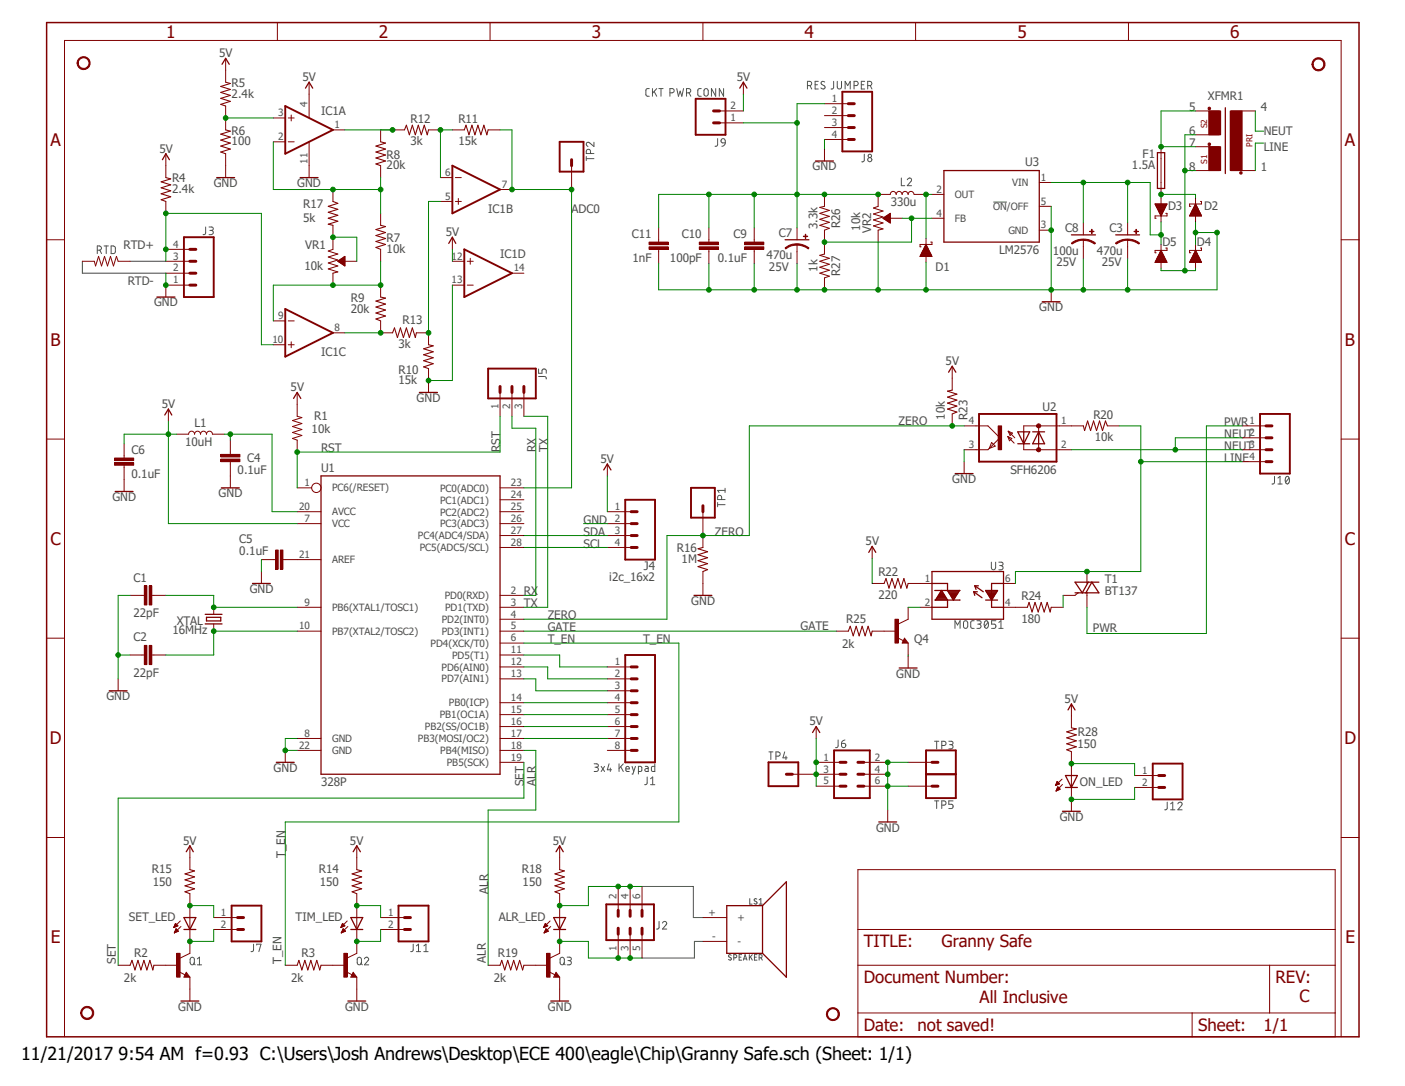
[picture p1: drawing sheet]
<svg xmlns="http://www.w3.org/2000/svg" width="279mm" height="216mm" viewBox="0 0 279 216" stroke-linecap="round" stroke-linejoin="round" font-family="sans-serif">
<defs><g id="words">
<text font-size="3.6" x="4.2" y="210.7">11/21/2017 9:54 AM f=0.93 C:\Users\Josh Andrews\Desktop\ECE 400\eagle\Chip\Granny Safe.sch (Sheet: 1/1)</text>
<g font-size="3.4" fill="#800000">
<text x="33.1" y="7.5">1</text>
<text x="75.4" y="7.5">2</text>
<text x="117.7" y="7.5">3</text>
<text x="160" y="7.5">4</text>
<text x="202.3" y="7.5">5</text>
<text x="244.6" y="7.5">6</text>
<text x="10" y="29.1">A</text>
<text x="267.5" y="29.1">A</text>
<text x="10" y="68.7">B</text>
<text x="267.5" y="68.7">B</text>
<text x="10" y="108.3">C</text>
<text x="267.5" y="108.3">C</text>
<text x="9.9" y="147.9">D</text>
<text x="267.3" y="147.9">D</text>
<text x="10.1" y="187.5">E</text>
<text x="267.5" y="187.5">E</text>
</g>
<g font-size="3.3" fill="#800000">
<text x="171.8" y="188.3">TITLE:</text>
<text x="187.2" y="188.3">Granny Safe</text>
<text x="171.8" y="195.5">Document Number:</text>
<text x="253.7" y="195.5">REV:</text>
<text x="194.8" y="199.5">All Inclusive</text>
<text x="258.4" y="199.3">C</text>
<text x="171.8" y="204.9">Date:</text>
<text x="182.5" y="204.9">not saved!</text>
<text x="238.2" y="204.9">Sheet:</text>
<text x="251.3" y="204.9">1/1</text>
</g>
<g font-size="2.3" fill="#505050">
<text x="43.6" y="11.3">5V</text>
<text x="46.1" y="17.3">R5</text>
<text x="60.2" y="16.1">5V</text>
<text x="146.5" y="16.1">5V</text>
<text x="46.1" y="19.4">2.4k</text>
<text x="63.8" y="22.9">IC1A</text>
<text x="236.5" y="22.1">5</text>
<text x="240.2" y="19.9">XFMR1</text>
<text x="250.7" y="22.1">4</text>
<text x="46.1" y="28.9">100</text>
<text x="46.1" y="26.8">R6</text>
<text x="81.6" y="28.9">3k</text>
<text x="81.6" y="24.4">R12</text>
<text x="91.1" y="28.9">15k</text>
<text x="91.1" y="24.4">R11</text>
<text x="236.5" y="26.8">6</text>
<text x="236.5" y="29.2">7</text>
<text x="251.3" y="26.8">NEUT</text>
<text x="31.7" y="30.4">5V</text>
<text x="76.9" y="33.7">20k</text>
<text x="76.9" y="31.5">R8</text>
<text x="161.6" y="33.9">GND</text>
<text x="203.9" y="32.9">U3</text>
<text x="225.1" y="33.7">1.5A</text>
<text x="227.2" y="31.5">F1</text>
<text x="236.5" y="33.9">8</text>
<text x="250.7" y="33.9">1</text>
<text x="251.3" y="30.1">LINE</text>
<text x="34.2" y="38.4">2.4k</text>
<text x="34.2" y="36.3">R4</text>
<text x="42.5" y="37.2">GND</text>
<text x="59.1" y="37.2">GND</text>
<text x="60.3" y="41.4">R17</text>
<text x="177.1" y="41">330u</text>
<text x="232.3" y="41.7">D3</text>
<text x="239.4" y="41.7">D2</text>
<text x="60.3" y="44.1">5k</text>
<text x="88.6" y="46.9">5V</text>
<text x="97.1" y="42.3">IC1B</text>
<text x="113.7" y="42.4">ADC0</text>
<text x="125.6" y="47.3">C11</text>
<text x="135.6" y="47.3">C10</text>
<text x="145.9" y="47.3">C9</text>
<text x="154.9" y="47.1">C7</text>
<text x="162.6" y="45.6" transform="rotate(-90 162.6 45.6)">3.3k</text>
<text x="167.1" y="45.4" transform="rotate(-90 167.1 45.4)">R26</text>
<text x="171.1" y="45.9" transform="rotate(-90 171.1 45.9)">10k</text>
<text x="173.2" y="46.3" transform="rotate(-90 173.2 46.3)">VR2</text>
<text x="211.8" y="46.1">C8</text>
<text x="220.6" y="46.1">C3</text>
<text x="24.6" y="49.6">RTD+</text>
<text x="60.5" y="53.6">10k</text>
<text x="60.7" y="49.6">VR1</text>
<text x="76.9" y="50.3">10k</text>
<text x="76.9" y="48.2">R7</text>
<text x="99.4" y="51.4">IC1D</text>
<text x="125.8" y="52">1nF</text>
<text x="133.2" y="52">100pF</text>
<text x="142.8" y="52">0.1uF</text>
<text x="152.4" y="51.6">470u</text>
<text x="152.9" y="53.8">25V</text>
<text x="186.1" y="53.8">D1</text>
<text x="198.7" y="50.5">LM2576</text>
<text x="209.4" y="50.6">100u</text>
<text x="210.1" y="52.9">25V</text>
<text x="218.1" y="50.6">470u</text>
<text x="219.1" y="52.9">25V</text>
<text x="231.1" y="48.9">D5</text>
<text x="238" y="48.9">D4</text>
<text x="25.4" y="56.7">RTD-</text>
<text x="162.6" y="54.1" transform="rotate(-90 162.6 54.1)">1k</text>
<text x="167.1" y="54.9" transform="rotate(-90 167.1 54.9)">R27</text>
<text x="30.6" y="60.9">GND</text>
<text x="69.8" y="62.1">20k</text>
<text x="69.8" y="60">R9</text>
<text x="80.1" y="64.5">R13</text>
<text x="206.7" y="61.9">GND</text>
<text x="63.8" y="70.8">IC1C</text>
<text x="79.2" y="69.3">3k</text>
<text x="57.8" y="77.8">5V</text>
<text x="79.2" y="76.4">15k</text>
<text x="79.2" y="74.3">R10</text>
<text x="188" y="72.6">5V</text>
<text x="32.2" y="81.1">5V</text>
<text x="62.5" y="83.5">R1</text>
<text x="82.8" y="79.9">GND</text>
<text x="187.9" y="83.5" transform="rotate(-90 187.9 83.5)">10k</text>
<text x="192.4" y="83.5" transform="rotate(-90 192.4 83.5)">R23</text>
<text x="207.3" y="81.7">U2</text>
<text x="217.4" y="83.3">R20</text>
<text x="36.8" y="88.7">10uH</text>
<text x="38.7" y="84.9">L1</text>
<text x="62" y="86.1">10k</text>
<text x="63.8" y="89.9">RST</text>
<text x="99.4" y="89.9" transform="rotate(-90 99.4 89.9)">RST</text>
<text x="106.6" y="89.9" transform="rotate(-90 106.6 89.9)">RX</text>
<text x="108.9" y="89.9" transform="rotate(-90 108.9 89.9)">TX</text>
<text x="178.7" y="84.4">ZERO</text>
<text x="217.7" y="87.8">10k</text>
<text x="243.5" y="84.7">PWR</text>
<text x="243.5" y="89.4">NEUT</text>
<text x="243.5" y="87">NEUT</text>
<text x="26.1" y="95">0.1uF</text>
<text x="26.1" y="90.3">C6</text>
<text x="47.2" y="94.3">0.1uF</text>
<text x="49.1" y="91.9">C4</text>
<text x="63.8" y="93.9">U1</text>
<text x="119.4" y="92">5V</text>
<text x="200.9" y="94.2">SFH6206</text>
<text x="243.5" y="91.8">LINE</text>
<text x="22.4" y="99.6">GND</text>
<text x="43.5" y="98.9">GND</text>
<text x="189.4" y="96.1">GND</text>
<text x="47.6" y="107.9">C5</text>
<text x="116" y="104.1">GND</text>
<text x="116" y="106.5">SDA</text>
<text x="142.2" y="106.5">ZERO</text>
<text x="47.6" y="110.3">0.1uF</text>
<text x="116" y="108.9">SCL</text>
<text x="128" y="113.4">J4</text>
<text x="134.6" y="109.8">R16</text>
<text x="135.6" y="111.9">1M</text>
<text x="172.1" y="108.4">5V</text>
<text x="26.5" y="115.6">C1</text>
<text x="49.7" y="117.9">GND</text>
<text x="104.2" y="118.4">RX</text>
<text x="121.2" y="115.5">i2c_16x2</text>
<text x="174.7" y="119">220</text>
<text x="174.7" y="114.6">R22</text>
<text x="203.1" y="119.3">R24</text>
<text x="219.7" y="118.4">BT137</text>
<text x="219.7" y="116">T1</text>
<text x="26.5" y="122.7">22pF</text>
<text x="34.3" y="125.9">16MHz</text>
<text x="35.1" y="124.3">XTAL</text>
<text x="104.2" y="120.7">TX</text>
<text x="108.9" y="125.5">GATE</text>
<text x="108.9" y="123.1">ZERO</text>
<text x="137.5" y="120.2">GND</text>
<text x="159.2" y="125.2">GATE</text>
<text x="168.3" y="123.8">R25</text>
<text x="203.1" y="123.8">180</text>
<text x="217.3" y="125.7">PWR</text>
<text x="26.5" y="127.5">C2</text>
<text x="108.9" y="127.8">T_EN</text>
<text x="127.9" y="127.8">T_EN</text>
<text x="167.5" y="128.8">2k</text>
<text x="181.8" y="127.8">Q4</text>
<text x="26.5" y="134.6">22pF</text>
<text x="178.2" y="134.7">GND</text>
<text x="21.2" y="139.2">GND</text>
<text x="211.7" y="139.7">5V</text>
<text x="161" y="144.2">5V</text>
<text x="214.3" y="148.7">150</text>
<text x="214.3" y="146.3">R28</text>
<text x="54.4" y="153.5">GND</text>
<text x="63.8" y="156.3">328P</text>
<text x="104.2" y="156.3" transform="rotate(-90 104.2 156.3)">SET</text>
<text x="106.6" y="156.3" transform="rotate(-90 106.6 156.3)">ALR</text>
<text x="214.8" y="156.3">ON_LED</text>
<text x="36.4" y="167.9">5V</text>
<text x="69.6" y="167.9">5V</text>
<text x="109.9" y="167.9">5V</text>
<text x="174.2" y="165.3">GND</text>
<text x="210.7" y="163.2">GND</text>
<text x="30.2" y="173.6">R15</text>
<text x="56.7" y="170.5" transform="rotate(-90 56.7 170.5)">T_EN</text>
<text x="63.4" y="173.6">R14</text>
<text x="103.8" y="173.6">R18</text>
<text x="30.4" y="176.2">150</text>
<text x="63.6" y="176.2">150</text>
<text x="97.1" y="177.7" transform="rotate(-90 97.1 177.7)">ALR</text>
<text x="103.9" y="176.2">150</text>
<text x="25.6" y="183.1">SET_LED</text>
<text x="58.8" y="183.1">TIM_LED</text>
<text x="99.2" y="183.1">ALR_LED</text>
<text x="23" y="191.6" transform="rotate(-90 23 191.6)">SET</text>
<text x="26.7" y="190.2">R2</text>
<text x="56" y="191.6" transform="rotate(-90 56 191.6)">T_EN</text>
<text x="59.9" y="190.2">R3</text>
<text x="96.6" y="191.4" transform="rotate(-90 96.6 191.4)">ALR</text>
<text x="99" y="190.2">R19</text>
<text x="24.6" y="195.2">2k</text>
<text x="57.9" y="195.2">2k</text>
<text x="98.2" y="195.2">2k</text>
<text x="35.4" y="200.9">GND</text>
<text x="68.6" y="200.9">GND</text>
<text x="109" y="200.9">GND</text>
</g>
<g font-size="2" fill="#505050">
<text x="55.3" y="23.1">3</text>
<text x="61.1" y="21.3" transform="rotate(-90 61.1 21.3)">4</text>
<text x="145.3" y="21.7">2</text>
<text x="165.4" y="20.3">1</text>
<text x="165.4" y="22.6">2</text>
<text x="55.3" y="27.9">2</text>
<text x="66.5" y="25.5">1</text>
<text x="145.3" y="24.1">1</text>
<text x="165.4" y="25">3</text>
<text x="165.4" y="27.4">4</text>
<text x="61.1" y="32.6" transform="rotate(-90 61.1 32.6)">11</text>
<text x="88.5" y="35">6</text>
<text x="207" y="35.9">1</text>
<text x="88.5" y="39.8">5</text>
<text x="99.8" y="37.4">7</text>
<text x="186.3" y="38.3">2</text>
<text x="189.9" y="39.4">OUT</text>
<text x="197.5" y="41.7">ON/OFF</text>
<text x="201.3" y="37">VIN</text>
<text x="207" y="40.7">5</text>
<text x="186.3" y="43.1">4</text>
<text x="189.9" y="44.1">FB</text>
<text x="200.5" y="46.5">GND</text>
<text x="207" y="45.4">3</text>
<text x="34.5" y="54">2</text>
<text x="34.5" y="51.6">3</text>
<text x="34.5" y="49.2">4</text>
<text x="89.8" y="51.6">12</text>
<text x="102.1" y="54">14</text>
<text x="34.5" y="56.3">1</text>
<text x="89.8" y="56.3">13</text>
<text x="55.3" y="63.5">9</text>
<text x="66.5" y="65.8">8</text>
<text x="54.2" y="68.2">10</text>
<text x="99.1" y="81.3" transform="rotate(-90 99.1 81.3)">1</text>
<text x="101.5" y="81.3" transform="rotate(-90 101.5 81.3)">2</text>
<text x="103.8" y="81.3" transform="rotate(-90 103.8 81.3)">3</text>
<text x="192.7" y="89.1">3</text>
<text x="192.7" y="84.3">4</text>
<text x="211" y="84.3">1</text>
<text x="211" y="89.1">2</text>
<text x="248.5" y="84.3">1</text>
<text x="248.5" y="86.7">2</text>
<text x="248.5" y="89.1">3</text>
<text x="248.5" y="91.4">4</text>
<text x="59.5" y="101.4">20</text>
<text x="60.6" y="96.6">1</text>
<text x="66" y="97.7">PC6(/RESET)</text>
<text x="87.5" y="100.1">PC1(ADC1)</text>
<text x="87.5" y="97.7">PC0(ADC0)</text>
<text x="101.6" y="101.4">25</text>
<text x="101.6" y="99.1">24</text>
<text x="101.6" y="96.6">23</text>
<text x="122.3" y="101.4">1</text>
<text x="60.6" y="103.8">7</text>
<text x="66" y="104.8">VCC</text>
<text x="66" y="102.4">AVCC</text>
<text x="83.1" y="107.2">PC4(ADC4/SDA)</text>
<text x="87.5" y="104.9">PC3(ADC3)</text>
<text x="87.5" y="102.5">PC2(ADC2)</text>
<text x="101.6" y="106.2">27</text>
<text x="101.6" y="103.8">26</text>
<text x="122.3" y="103.8">2</text>
<text x="122.3" y="106.2">3</text>
<text x="59.5" y="110.9">21</text>
<text x="66" y="111.9">AREF</text>
<text x="83.5" y="109.6">PC5(ADC5/SCL)</text>
<text x="101.6" y="108.5">28</text>
<text x="122.3" y="108.5">4</text>
<text x="88.4" y="119.1">PD0(RXD)</text>
<text x="101.6" y="118">2</text>
<text x="183.9" y="115.7">1</text>
<text x="199.9" y="115.7">6</text>
<text x="59.5" y="125.1">10</text>
<text x="60.6" y="120.4">9</text>
<text x="66" y="121.4">PB6(XTAL1/TOSC1)</text>
<text x="87.8" y="123.8">PD2(INT0)</text>
<text x="88.5" y="121.5">PD1(TXD)</text>
<text x="101.6" y="125.1">5</text>
<text x="101.6" y="122.8">4</text>
<text x="101.6" y="120.4">3</text>
<text x="183.9" y="120.4">2</text>
<text x="199.9" y="120.4">4</text>
<text x="66" y="126.2">PB7(XTAL2/TOSC2)</text>
<text x="85.6" y="128.6">PD4(XCK/T0)</text>
<text x="87.8" y="126.2">PD3(INT1)</text>
<text x="89.9" y="130.9">PD5(T1)</text>
<text x="101.6" y="129.9">11</text>
<text x="101.6" y="127.5">6</text>
<text x="87.8" y="135.7">PD7(AIN1)</text>
<text x="87.8" y="133.3">PD6(AIN0)</text>
<text x="101.6" y="134.6">13</text>
<text x="101.6" y="132.2">12</text>
<text x="122.3" y="132.2">1</text>
<text x="122.3" y="134.6">2</text>
<text x="122.3" y="137">3</text>
<text x="87.5" y="142.8">PB1(OC1A)</text>
<text x="89.3" y="140.4">PB0(ICP)</text>
<text x="101.6" y="141.7">15</text>
<text x="101.6" y="139.4">14</text>
<text x="122.3" y="139.4">4</text>
<text x="122.3" y="141.7">5</text>
<text x="59.5" y="148.8">22</text>
<text x="60.6" y="146.5">8</text>
<text x="66" y="147.5">GND</text>
<text x="66" y="149.9">GND</text>
<text x="83.1" y="147.5">PB3(MOSI/OC2)</text>
<text x="84.5" y="145.2">PB2(SS/OC1B)</text>
<text x="87.5" y="149.9">PB4(MISO)</text>
<text x="101.6" y="148.8">18</text>
<text x="101.6" y="146.5">17</text>
<text x="101.6" y="144.1">16</text>
<text x="122.3" y="144.1">6</text>
<text x="122.3" y="146.5">7</text>
<text x="122.3" y="148.8">8</text>
<text x="88.9" y="152.3">PB5(SCK)</text>
<text x="101.6" y="151.2">19</text>
<text x="163.8" y="151.2">1</text>
<text x="163.8" y="153.6">3</text>
<text x="163.8" y="156">5</text>
<text x="174" y="153.6">4</text>
<text x="174" y="151.2">2</text>
<text x="174" y="156">6</text>
<text x="227.1" y="153.8">1</text>
<text x="227.1" y="156.2">2</text>
<text x="122.6" y="178.8" transform="rotate(-90 122.6 178.8)">2</text>
<text x="125" y="178.8" transform="rotate(-90 125 178.8)">4</text>
<text x="127.3" y="178.8" transform="rotate(-90 127.3 178.8)">6</text>
<text x="43.9" y="182.1">1</text>
<text x="43.9" y="184.4">2</text>
<text x="77.2" y="182.1">1</text>
<text x="77.2" y="184.4">2</text>
<text x="140.9" y="182.1">+</text>
<text x="146.7" y="183.1">+</text>
<text x="122.6" y="189" transform="rotate(-90 122.6 189)">1</text>
<text x="125" y="189" transform="rotate(-90 125 189)">3</text>
<text x="127.3" y="189" transform="rotate(-90 127.3 189)">5</text>
<text x="141.6" y="186.8">-</text>
<text x="146.7" y="187.9">-</text>
</g>
<g font-size="1.7" fill="#800000">
<text x="240" y="25.5" transform="rotate(-90 240 25.5)">S2</text>
<text x="249" y="29.2" transform="rotate(-90 249 29.2)">PRI</text>
<text x="240" y="32.6" transform="rotate(-90 240 32.6)">S1</text>
</g>
</g></defs>
<path d="M8.8 4.2l261.8 202.5M270.6 4.2l-261.8 202.5" fill="none" stroke="#fff" stroke-width=".2"/>
<path d="M16.4 51.9v2.4h16.6M25.9 51.9h7.1" fill="none" stroke="#505050" stroke-width=".21"/>
<g fill="none" stroke="#505050" stroke-width=".2">
<path d="M129.1 17.6l-.5 .1-.2 .2 .1 1.1 .6 .1M129.8 17.6v1.5M130.1 18.2l.5 .9M130.6 17.6l-.8 .9M131 17.6h.9M131.4 17.6v1.5M133.2 18.5h.4a.42 .42 0 0 0 .5-.5 .42 .42 0 0 0-.5-.4h-.4v1.5M134.6 17.6l.3 1.5 .4-1 .3 1 .3-1.5M136.5 18.5h.4a.42 .42 0 0 0 .5-.5 .42 .42 0 0 0-.5-.4h-.4v1.5M137 18.5l.4 .6M139.4 17.6l-.5 .1-.1 .2v1.1l.6 .1M140.2 17.7a.42 .42 0 0 1 .6 .3v.7a.42 .42 0 0 1-.4 .4 .42 .42 0 0 1-.4-.4v-.7z"/>
<path d="M142.3 17.6v1.5l-.8-1.5v1.5M143.9 17.6v1.5l-.9-1.5v1.5M160.6 17h.4a.42 .42 0 0 0 .4-.4 .42 .42 0 0 0-.4-.4h-.4v1.5M161.1 17l.3 .7M162.1 16.8h.5M162.7 16.2h-.6v1.5h.6M164 16.3a.42 .42 0 0 0-.4-.1 .42 .42 0 0 0-.3 .3l.1 .3 .5 .3a.34 .34 0 0 1 .2 .3 .34 .34 0 0 1-.4 .3l-.5-.2M165.8 16.2v1.2a.38 .38 0 0 1-.5 .3M166.5 16.2v1.1a.42 .42 0 0 0 .4 .4 .42 .42 0 0 0 .4-.4v-1.1M168.1 17.7v-1.5l.5 .8 .5-.8v1.5M169.8 17h.5a.42 .42 0 0 0 .4-.4 .42 .42 0 0 0-.4-.4h-.5v1.5M171.3 16.8h.5"/>
<path d="M172 16.2h-.7v1.5h.7M172.6 17h.4a.42 .42 0 0 0 .4-.4 .42 .42 0 0 0-.4-.4h-.4v1.5M173.1 17l.3 .7M116.6 31.5h1.5M116.6 31.1v.8M117.4 30.5v-.4a.42 .42 0 0 0-.4-.4 .42 .42 0 0 0-.4 .4v.4h1.5M118.1 28.3v.8l-.8-.7a.42 .42 0 0 0-.7 .1 .42 .42 0 0 0 .3 .6M142.7 27.6v1.1a.38 .38 0 0 1-.5 .4M143.6 27.6a.42 .42 0 0 1 .6 .4v.4h-.6l-.2-.4zM144.2 28.4a.73 .73 0 0 1-.6 .7M171.9 30.6v1.2a.38 .38 0 0 1-.5 .4M179.2 35.4v1.5h.7"/>
<path d="M180.4 35.7a.42 .42 0 0 1 .6-.3 .42 .42 0 0 1 .1 .7l-.7 .8h.9M19.3 49.7h.5a.42 .42 0 0 0 .4-.4 .42 .42 0 0 0-.4-.4h-.5v1.5M19.9 49.7l.3 .7M20.7 48.9h.8M21.1 48.9v1.5M22.1 48.9h.4l.4 .2a1.22 1.22 0 0 1-.2 1.3h-.6zM40.9 45.1v1.2a.38 .38 0 0 1-.5 .4M41.6 45.1h.5a.34 .34 0 0 1 .3 .4 .34 .34 0 0 1-.3 .3h-.4M42 45.8a.42 .42 0 0 1 .4 .4 .42 .42 0 0 1-.4 .5h-.4M197.5 40.2h2.7M107.1 74.8h1.2a.38 .38 0 0 1 .3 .6M107.1 73.4v.8h.7v-.5a.43 .43 0 0 1 .4-.3 .43 .43 0 0 1 .4 .3v.5"/>
<path d="M142.7 99.9v.9M143.5 99.3v-.6a.41 .41 0 0 0-.5-.2 .41 .41 0 0 0-.3 .4v.4h1.5M144.2 97.5h-1.5l.3 .4M144.2 97.1v.8M253.4 94.7v1.2a.38 .38 0 0 1-.5 .3M254.1 96.2h.9M254.1 95l.5-.3v1.5M255.8 94.7h.2a.9 .9 0 0 1 0 1.5 .96 .96 0 0 1-.2-1.5zM256.3 95l-.6 .9M142.7 100.3h1.5M197.1 111.8v1.1a.42 .42 0 0 0 .5 .4 .42 .42 0 0 0 .4-.4v-1.1M198.6 111.8h.5a.34 .34 0 0 1 .4 .3 .34 .34 0 0 1-.4 .3h-.3"/>
<path d="M199.1 112.4a.42 .42 0 0 1 .4 .5 .42 .42 0 0 1-.4 .4h-.5M189.9 124.9v-1.5l.5 .8 .5-.8v1.5M191.6 123.6a.43 .43 0 0 1 .5-.2 .43 .43 0 0 1 .3 .4v.7a.42 .42 0 0 1-.4 .4 .42 .42 0 0 1-.4-.4zM193.7 123.4h-.5l-.2 .3 .1 1.1 .6 .1M194.3 123.4h.5a.34 .34 0 0 1 .3 .3 .34 .34 0 0 1-.3 .4h-.4M194.7 124.1a.42 .42 0 0 1 .4 .4 .42 .42 0 0 1-.4 .4h-.4M196 123.4h.1a.9 .9 0 0 1 0 1.5 .96 .96 0 0 1-.1-1.5zM196.5 123.7l-.7 .9M198 123.4h-.8v.7h.5a.43 .43 0 0 1 .3 .4 .43 .43 0 0 1-.3 .4h-.5M198.6 124.9h.9M198.6 123.7l.5-.3v1.5M118.2 151.8h.5a.34 .34 0 0 1 .3 .4 .34 .34 0 0 1-.3 .3h-.4"/>
<path d="M118.6 152.5a.42 .42 0 0 1 .4 .5 .42 .42 0 0 1-.4 .4h-.4M119.5 152.4l.7 1M120.2 152.4l-.7 1M121.1 151.8l-.3 1.2h.8M121.4 152.7v.7M123.1 151.8v1.6M123.4 152.4l.6 1M124 151.8l-.9 1M124.5 152.9h.6a.35 .35 0 0 0-.2-.5 .35 .35 0 0 0-.4 .3l.1 .6 .5 .1M125.7 152.4l.3 1M126.4 152.4l-.5 1.5h-.2M127 153.4l.6-.2v-.8h-.6v1.5"/>
<path d="M128.3 152.4h.5l.1 .2v.8l-.5-.1-.2-.3 .3-.2h.4M128.7 154.5v1.2a.38 .38 0 0 1-.5 .3M129.4 156h.8M129.4 154.8l.4-.3v1.5M130.2 151.8v1.6l-.5-.1-.2-.2 .1-.6 .6-.1M152.9 149.5h.8M153.3 149.5v1.5M154.3 150.3h.4a.42 .42 0 0 0 .5-.4 .42 .42 0 0 0-.5-.4h-.4v1.5M156 149.5l-.3 1.2h.8M156.3 150.3v.7M166.7 147.1v1.2a.38 .38 0 0 1-.5 .3M167.3 147.8h.6a.43 .43 0 0 1 .3 .5 .43 .43 0 0 1-.5 .3 .43 .43 0 0 1-.4-.4z"/>
<path d="M168 147.1a.73 .73 0 0 0-.7 .7M185.8 147.4h.9M185.8 159.2h.9M186.3 147.4v1.5M186.3 159.2v1.5M187.3 148.2h.4a.42 .42 0 0 0 .4-.4 .42 .42 0 0 0-.4-.4h-.4v1.5M188.7 147.4h.5a.34 .34 0 0 1 .3 .3 .34 .34 0 0 1-.3 .3h-.4M189.1 148a.42 .42 0 0 1 .4 .5 .42 .42 0 0 1-.4 .4h-.4M189.5 159.2h-.8v.7h.5a.43 .43 0 0 1 .3 .4 .43 .43 0 0 1-.3 .4h-.5M232.1 159.5v1.2a.38 .38 0 0 1-.5 .3M232.8 159.8l.4-.3v1.5M234.2 159.8a.42 .42 0 0 1 .6-.3 .42 .42 0 0 1 .1 .6l-.7 .9h.9"/>
<path d="M127.7 176.2h10.2v6.2h1.9M149.1 178.6v1.1h.5M150.5 178.7h-.4l-.1 .3 .5 .4v.2l-.2 .1-.4-.1M151 179.7h.6M151 178.9l.3-.3v1.1M187.3 160.1h.4a.42 .42 0 0 0 .4-.5 .42 .42 0 0 0-.4-.4h-.4v1.5M232.8 161h.8M37.9 190.5a.41 .41 0 0 1 .5-.2 .41 .41 0 0 1 .3 .4v.7a.42 .42 0 0 1-.5 .4 .42 .42 0 0 1-.4-.4zM38.5 191.5l.3 .3M39.2 191.8h.9M39.2 190.6l.5-.3v1.5M50.4 187.7v1.1a.38 .38 0 0 1-.5 .4"/>
<path d="M51.1 187.9v-.2h.8l-.4 1.5M71.1 190.5a.43 .43 0 0 1 .5-.2 .43 .43 0 0 1 .3 .4v.7a.42 .42 0 0 1-.4 .4 .42 .42 0 0 1-.5-.4zM71.7 191.5l.4 .3M72.5 190.6a.42 .42 0 0 1 .6-.3 .42 .42 0 0 1 .1 .7l-.7 .8h.8M82.2 187.7v1.1a.38 .38 0 0 1-.5 .4M82.8 189.2h.9M82.8 188l.4-.3v1.5M84.3 189.2h.8M84.3 188l.4-.3v1.5M111.4 190.5a.43 .43 0 0 1 .5-.2 .43 .43 0 0 1 .3 .4v.7a.42 .42 0 0 1-.4 .4 .42 .42 0 0 1-.4-.4zM112.1 191.5l.3 .3M112.8 190.3h.5a.34 .34 0 0 1 .3 .3 .34 .34 0 0 1-.3 .4h-.4"/>
<path d="M113.2 191a.42 .42 0 0 1 .4 .4 .42 .42 0 0 1-.4 .4h-.4M131.1 183.2v1.2a.38 .38 0 0 1-.5 .3M131.7 183.5a.42 .42 0 0 1 .6-.3 .42 .42 0 0 1 .2 .7l-.8 .8h.9M139.8 187.2h-1.7v3.3h-10.4M145.4 189.9l-.3-.1-.2 .2 .4 .4 .1 .4-.2 .1-.3-.1M145.9 190.4l.5-.1v-.4l-.5-.1v1.1M147 190.3h.4M147.5 189.8h-.5v1.1h.5M147.8 190.9l.4-1.1 .3 1.1M147.9 190.6h.6M149 189.8v1.1M149.2 190.2l.4 .7"/>
<path d="M149.6 189.8l-.6 .7M150 190.3h.4M150.5 189.8h-.5v1.1h.5M151 190.4l.5-.1v-.4l-.5-.1v1.1M151.3 190.4l.3 .5"/>
<circle cx="173" cy="31" r=".34"/>
<circle cx="173" cy="31.7" r=".42"/>
</g>
<path d="M28.2 118.4h.5M30.1 118.4h.5M42.5 120.7v1.4M42.5 124v1.5" fill="none" stroke="#800000" stroke-width=".2"/>
<path d="M40.8 122.1h3.4M40.8 124h3.4M41.1 122.7h2.8v.7h-2.8z" fill="none" stroke="#800000" stroke-width=".25"/>
<path d="M29.7 116.5h.5v3.8h-.5z" fill-rule="evenodd" fill="#800000"/>
<path d="M29.7 116.5h.5v3.8h-.5z" fill="none" stroke="#800000" stroke-width=".2"/>
<path d="M28.7 116.5h.5v3.8h-.5z" fill-rule="evenodd" fill="#800000"/>
<path d="M25.9 118.4h2.3M28.7 116.5h.5v3.8h-.5zM30.6 118.4h2.4M28.2 130.2h.5M30.1 130.2h.5" fill="none" stroke="#800000" stroke-width=".2"/>
<path d="M29.7 128.3h.5v3.8h-.5z" fill-rule="evenodd" fill="#800000"/>
<path d="M29.7 128.3h.5v3.8h-.5z" fill="none" stroke="#800000" stroke-width=".2"/>
<path d="M28.7 128.3h.5v3.8h-.5z" fill-rule="evenodd" fill="#800000"/>
<g fill="none" stroke="#800000" stroke-width=".2">
<path d="M59.1 78v4.8l.9 .2-1.8 .6 1.8 .6-1.8 .6 1.8 .6-1.8 .6 1.8 .6-1.8 .6 .9 .3v2.4M33.5 81.3v2.4M45.8 89.9v.4M45.8 91.8v.4M59.1 97h2.9M99.4 99.4h4.8M99.4 97h4.8M59.1 104.1h4.7M59.1 111.3h4.7M59.1 101.7h4.7M99.4 104.1h4.8M99.4 101.7h4.8"/>
<path d="M99.4 118.4h4.8M99.4 108.8h4.8M99.4 106.5h4.8M25.9 130.2h2.3M28.7 128.3h.5v3.8h-.5zM30.6 130.2h2.4M59.1 125.5h4.7M59.1 120.7h4.7M99.4 130.2h4.8M99.4 125.5h4.8M99.4 120.7h4.8M99.4 139.7h4.8"/>
<path d="M99.4 135h4.8M99.4 132.6h4.8M99.4 127.8h4.8M99.4 123.1h4.8M59.1 146.8h4.7M59.1 149.2h4.7M99.4 151.6h4.8M99.4 146.8h4.8M99.4 149.2h4.8M99.4 144.4h4.8M99.4 142.1h4.8"/>
<circle cx="62.9" cy="97" r=".93"/>
</g>
<path d="M58.4 79.2l.7-1.2 .7 1.2M32.8 82.5l.7-1.2 .7 1.2M63.8 94.6h35.6v59.3h-35.6z" fill="none" stroke="#800000" stroke-width=".25"/>
<path d="M43.9 91.3h3.8v.5h-3.8z" fill-rule="evenodd" fill="#800000"/>
<path d="M43.9 91.3h3.8v.5h-3.8z" fill="none" stroke="#800000" stroke-width=".2"/>
<path d="M43.9 90.3h3.8v.5h-3.8z" fill-rule="evenodd" fill="#800000"/>
<path d="M35.1 86.3h2.4a.59 .59 0 0 1 .6-.6 .59 .59 0 0 1 .6 .6 .59 .59 0 0 1 .6-.6 .59 .59 0 0 1 .6 .6 .59 .59 0 0 1 .6-.6 .59 .59 0 0 1 .6 .6 .59 .59 0 0 1 .6-.6 .59 .59 0 0 1 .5 .6h2.4M43.9 90.3h3.8v.5h-3.8zM45.8 87.5v2.4M45.8 92.2v2.4M54.4 111.3h.4M56.3 111.3h.4" fill="none" stroke="#800000" stroke-width=".2"/>
<path d="M54.8 109.3h.5v3.9h-.5z" fill-rule="evenodd" fill="#800000"/>
<path d="M54.8 109.3h.5v3.9h-.5z" fill="none" stroke="#800000" stroke-width=".2"/>
<path d="M55.8 109.3h.5v3.9h-.5z" fill-rule="evenodd" fill="#800000"/>
<path d="M24.7 90.6v.5M24.7 92.5v.5M52 111.3h2.4M55.8 109.3h.5v3.9h-.5zM56.7 111.3h2.4" fill="none" stroke="#800000" stroke-width=".2"/>
<path d="M22.8 92h3.8v.5h-3.8z" fill-rule="evenodd" fill="#800000"/>
<path d="M22.8 92h3.8v.5h-3.8z" fill="none" stroke="#800000" stroke-width=".2"/>
<path d="M22.8 91.1h3.8v.5h-3.8z" fill-rule="evenodd" fill="#800000"/>
<g fill="none" stroke="#800000" stroke-width=".2">
<path d="M44.9 11.6v4.7M61.5 16.3v7.2M33 30.6v4.7M44.9 21.1v4.7M44.9 30.6v2.3M54.4 23.5h2.3M54.4 28.2h2.3M57.3 23.5h1.2M57.3 28.2h1.2M57.9 22.9v1.1M61.5 28.2v4.7M66.2 25.8h2.4"/>
<path d="M75.7 25.8v2.4M75.7 32.9v2.4M78.1 25.8h2.3M85.2 25.8h2.4M87.6 35.3h2.4M90 25.8h2.3M90.6 35.3h1.1M91.1 39.5v1.1M97.1 25.8h2.3M99.4 37.7h2.4M16.4 51.9h2.4l.2 1 .6-1.9 .6 1.9 .6-1.9 .6 1.9 .6-1.9 .6 1.9 .6-1.9 .3 .9h2.4M33 40v2.4"/>
<path d="M75.7 42.4v2.4M75.7 49.6v2.3M75.7 56.7v2.4M87.6 40h2.4M90 51.9h2.3M90 56.7h2.3M90 47.2v2.4M90.6 40h1.1M92.9 51.9h1.2M92.9 56.7h1.2M93.5 51.4v1.1M101.8 54.3h2.4"/>
<path d="M54.4 68.5h2.3M54.4 63.8h2.3M57.3 68.5h1.2M57.3 63.8h1.2M57.9 67.9v1.2M66.2 66.2h2.4M75.7 63.8v2.4h2.4M82.8 66.2h2.4v2.3M85.2 73.3v2.3M22.8 91.1h3.8v.5h-3.8zM24.7 88.2v2.4M24.7 93v2.3"/>
<path d="M111.3 170.5v2.4M111.3 177.7v9.5M108.1 184.4h.1M108.2 184.3h.2M108.2 184.2h.4M108.2 184.1h.6M108.2 185.5h.1M108.2 184h.7M108.2 185.4h.3M108.3 184h.5M108.3 185.3h.3M108.3 183.9h.5"/>
<path d="M108.4 183.8h.3M108.4 183.7h.2M108.4 185.1h.6M108.4 183.6h.1M108.4 185h.5M108.5 184.9h.3M108.5 184.8h.3M108.5 184.7h.2M108.5 184.7h.1M108.6 184.7l-.4 .8M108.6 184.7l.5 .4-.9 .4M108.9 184.1l-.4-.5-.4 .8"/>
<path d="M108.9 184.1l-.8 .3M109 185.2h-.7M109.2 193.2l1.2 .6M109.4 183.1l-1.3 1.3M109.5 184.2l-1.3 1.3M110.6 193.3l.7 1h-1.2zM111.3 189.5l-1.9 1M139.8 182.4h4.7M139.8 187.2h4.7"/>
</g>
<path d="M44.2 12.8l.7-1.2 .7 1.2M60.7 17.5l.8-1.2 .7 1.2M32.3 31.7l.7-1.1 .7 1.1M89.2 48.4l.8-1.2 .6 1.2M110.1 182.4h2.4l-1.2 2.4zM110.1 184.8h2.4M110.6 193.8l.1 .2h-.3l.2-.5 .4 .6h-.6M151.6 180h-7.1v9.5h7.1M151.6 180v9.5M151.6 180l4.8-4.7v19l-4.8-4.8" fill="none" stroke="#800000" stroke-width=".25"/>
<path d="M56.7 21.1l9.5 4.7-9.5 4.8zM90 32.9l9.4 4.8-9.4 4.7zM92.3 49.6l9.5 4.7-9.5 4.8zM56.7 61.4l9.5 4.8-9.5 4.7z" fill="none" stroke="#800000" stroke-width=".38"/>
<path d="M44.9 16.3l.9 .3-1.9 .6 1.9 .6-1.9 .6 1.9 .6-1.9 .6 1.9 .6-1.9 .5 1 .4M33 35.3l1 .3-2 .6 2 .5-2 .6 2 .6-2 .6 2 .6-2 .6 1 .3M44.9 25.8l.9 .3-1.9 .6 1.9 .6-1.9 .6 1.9 .5-1.9 .6 1.9 .6-1.9 .6 1 .4M75.7 28.2l1 .2-1.9 .6 1.9 .6-1.9 .6 1.9 .6-1.9 .6 1.9 .6-1.9 .6 .9 .3M80.4 25.8l.4-.9 .6 1.9 .6-1.9 .6 1.9 .6-1.9 .6 1.9 .6-1.9 .6 1.9 .2-1M92.3 25.8l.4-.9 .6 1.9 .6-1.9 .5 1.9 .6-1.9 .6 1.9 .6-1.9 .6 1.9 .3-1M75.7 44.8l1 .2-1.9 .6 1.9 .6-1.9 .6 1.9 .6-1.9 .6 1.9 .6-1.9 .6 .9 .4M75.7 59.1l1 .2-1.9 .6 1.9 .6-1.9 .5 1.9 .6-1.9 .6 1.9 .6-1.9 .6 .9 .4M78.1 66.2l.3-1 .6 1.9 .6-1.9 .6 1.9 .6-1.9 .6 1.9 .6-1.9 .6 1.9 .2-.9M85.2 68.5l.9 .2-1.9 .6 1.9 .6-1.9 .6 1.9 .6-1.9 .6 1.9 .6-1.9 .6 1 .4M111.3 172.9l.9 .2-1.8 .6 1.8 .6-1.8 .6 1.8 .6-1.8 .6 1.8 .6-1.8 .6 .9 .4" fill="none" stroke="#800000" stroke-width=".21"/>
<path d="M108.7 189.5h.7v4.8h-.7z" fill-rule="evenodd" fill="#800000"/>
<g fill="none" stroke="#800000" stroke-width=".2">
<path d="M55.2 4.5v3.5M97.5 4.5v3.5M139.8 4.5v3.5M182.1 4.5v3.5M224.4 4.5v3.5M44.9 32.9v2.4M61.5 32.9v2.4M9.3 47.7h3.5M33 54.3h4.8M33 51.9h4.8M33 49.6h4.8M37.8 56.7h-4.8v2.4"/>
<path d="M266.7 47.7h3.6M85.2 75.6v2.4M99.4 78v4.8M101.8 78v4.8M104.2 78v4.8M9.3 87.3h3.5M24.7 95.3v2.4M45.8 94.6v2.4M120.8 92.2v2.4M266.7 87.3h3.6M52 113.6v2.4M120.8 101.7h4.7"/>
<path d="M120.8 104.1h4.7M120.8 106.5h4.7M120.8 108.8h4.7M9.3 126.9h3.5M23.5 135v2.3M120.8 132.6h4.7M120.8 135h4.7M120.8 137.3h4.7M120.8 139.7h4.7M266.7 126.9h3.6M56.7 149.2v2.4M120.8 142.1h4.7"/>
<path d="M120.8 144.4h4.7M120.8 146.8h4.7M120.8 149.2h4.7M9.3 166.5h3.5M111.3 168.1v2.4M170.6 172.9h94.9v33.2h-94.9zM266.7 166.5h3.6M35.6 193.2l1.2 .6M37 193.3l.8 1h-1.2zM37.8 189.5l-1.9 1M97.1 191.9h2.3M104.2 191.9h4.7"/>
<path d="M108.7 189.5h.7v4.8h-.7zM111.3 187.2v2.3M111.3 194.3v4.7M170.6 191.9h94.9M170.6 184.8h94.9M252.5 191.9v9.5M12.8 206.1v-198.1h253.9v198.1M170.6 201.4h94.9M237.1 201.4v4.7"/>
</g>
<g fill="none" stroke="#800000" stroke-width=".25">
<path d="M43.1 35.3h3.6M59.7 35.3h3.5M31.2 59.1h3.6M83.4 78h3.6M22.9 97.7h3.6M44 97h3.6M120.1 93.4l.7-1.2 .7 1.2M50.2 116h3.6M21.7 137.3h3.6M54.9 151.6h3.6M110.6 169.3l.7-1.2 .7 1.2M37 193.8l.2 .2h-.4l.2-.5 .5 .6h-.7"/>
<path d="M109.5 199h3.6"/>
</g>
<path d="M99.4 191.9l.4-1 .6 1.9 .6-1.9 .6 1.9 .6-1.9 .5 1.9 .6-1.9 .6 1.9 .3-.9" fill="none" stroke="#800000" stroke-width=".21"/>
<path d="M9.3 4.5h261v201.6h-261z" fill="none" stroke="#800000" stroke-width=".3"/>
<path d="M36.6 47.2h5.9v11.9h-5.9zM97.1 73.3h9.5v5.9h-9.5zM124.3 99.4h6v11.9h-6zM124.3 130.2h6v21.4h-6z" fill="none" stroke="#800000" stroke-width=".38"/>
<g fill="none" stroke="#800000" stroke-width=".59">
<path d="M37.8 51.9h1.1M37.8 54.3h1.1M37.8 56.7h1.1M37.8 49.6h1.1M99.4 76.8v1.2M101.8 76.8v1.2M104.2 76.8v1.2M125.5 106.5h1.2M125.5 104.1h1.2M125.5 101.7h1.2M125.5 108.8h1.2M125.5 137.3h1.2"/>
<path d="M125.5 135h1.2M125.5 132.6h1.2M125.5 139.7h1.2M125.5 142.1h1.2M125.5 144.4h1.2M125.5 146.8h1.2M125.5 149.2h1.2"/>
</g>
<path d="M35.1 189.5h.7v4.8h-.7z" fill-rule="evenodd" fill="#800000"/>
<path d="M23.5 191.9h2.4M30.6 191.9h4.8M35.1 189.5h.7v4.8h-.7zM37.8 187.2v2.3M37.8 194.3v4.7M68.9 193.2l1.1 .6M70.2 193.3l.8 1h-1.2zM71 189.5l-2 1" fill="none" stroke="#800000" stroke-width=".2"/>
<path d="M25.9 191.9l.3-1 .6 1.9 .6-1.9 .6 1.9 .6-1.9 .6 1.9 .6-1.9 .6 1.9 .2-.9" fill="none" stroke="#800000" stroke-width=".21"/>
<path d="M36 199h3.5M70.2 193.8l.2 .2h-.4l.2-.5 .5 .6h-.7" fill="none" stroke="#800000" stroke-width=".25"/>
<path d="M68.4 189.5h.6v4.8h-.6z" fill-rule="evenodd" fill="#800000"/>
<g fill="none" stroke="#800000" stroke-width=".2">
<path d="M66.2 37.7v2.3M113.7 32.9v4.8M66.2 44.8v4.8l-.9 .3 1.9 .6-1.9 .6 1.9 .6-1.9 .6 1.9 .6-1.9 .6 1.9 .6-1 .2v2.4M67.2 51.9l1.4-.9v1.9zM67.2 52h1.4M67.2 51.9h1.4M67.3 51.8h1.3M67.4 52.1h1.2M67.4 51.7h1.2M67.5 52.2h1.1M67.6 51.6h1M67.6 52.2h1"/>
<path d="M67.7 51.6h.9M67.7 52.3h.9M67.8 51.5h.8M67.8 52.4h.8M67.9 51.4h.7M67.9 52.5h.7M68 51.4h.6M68.1 52.5h.5M68.2 51.3h.4M68.2 52.6h.4M68.3 51.2h.3M68.3 52.7h.3"/>
<path d="M68.4 51.1h.2M68.4 52.7h.2M68.5 51h.1M68.5 52.8h.1M68.6 51.9h2.4M194.1 84.7h2.4l2.3 2.3-2.3 2.4h-2.4M197.2 88l.7 .7-1.2 .5zM200.4 86.8l1.3 1.3M200.4 86.8l.8 .4-.5 .4zM200.5 85.7l.8 .4-.4 .5zM200.5 85.7l1.3 1.3M203.6 88.2v1.2h7.1"/>
<path d="M206.5 84.7v1.2M206.5 88.2v1.2M210.7 84.7h-7.1v1.2M139.8 101.7v7.1M139.8 113.6v4.8M157.6 153.9h9.4M162.3 151.6h4.7M162.3 156.3h4.7M162.3 144.4v2.4M171.8 151.6h4.7M171.8 153.9h4.7M171.8 156.3h4.7"/>
<path d="M180.6 151.6h4.7M37.8 168.1v4.8M37.8 177.7v9.5M71 168.1v4.8M71 177.7v11.8M176.5 161v2.4M34.5 184.4h.2M34.6 184.3h.2M34.6 184.2h.5M34.7 184.1h.5M34.7 185.5h.1M34.7 184h.6"/>
<path d="M34.7 185.4h.2M34.7 185.3h.4M34.8 183.9h.4M34.8 183.8h.3M34.8 183.7h.3M34.8 185.1h.6M34.9 183.6l.5 .5-.9 .3zM34.9 183.6h.1M34.9 185h.4M34.9 184.9h.4M34.9 184.8h.3M35 184.7h.1"/>
<path d="M35 184.7l-.3 .8M35 184.7l.5 .4-.8 .4M35.4 185.2h-.6M35.9 183.1l-1.4 1.3M36 184.2l-1.3 1.3M56.7 191.9h2.4M63.8 191.9h4.8M67.8 184.4h.1M67.8 184.3h.3M67.9 184.2h.3M67.9 184.1h.6M67.9 184h.7"/>
<path d="M67.9 185.5h.1M67.9 185.4h.2M67.9 184h.6M67.9 185.3h.4M68 183.9h.4M68 183.8h.3M68.1 183.7h.1M68.1 183.6h.1M68.1 185.1h.6M68.1 185h.5M68.1 184.9h.4M68.2 184.8h.2"/>
<path d="M68.2 184.7h.1M68.2 184.7l-.3 .8M68.2 184.7l.5 .4-.8 .4M68.4 189.5h.6v4.8h-.6zM68.6 184.1l-.5-.5-.3 .8M68.6 184.1l-.8 .3M68.7 185.2h-.7M69 183.1l-1.2 1.3M69.2 184.2l-1.3 1.3M71 194.3v4.7"/>
</g>
<path d="M66.2 40l1 .4-1.9 .6 1.9 .6-1.9 .6 1.9 .6-1.9 .6 1.9 .6-1.9 .6 .9 .2M139.8 108.8l-1 .3 1.9 .6-1.9 .6 1.9 .6-1.9 .6 1.9 .6-1.9 .5 1.9 .6-.9 .4M37.8 172.9l.9 .2-1.9 .6 1.9 .6-1.9 .6 1.9 .6-1.9 .6 1.9 .6-1.9 .6 1 .4M71 172.9l.9 .2-1.9 .6 1.9 .6-1.9 .6 1.9 .6-1.9 .6 1.9 .6-1.9 .6 1 .4M59.1 191.9l.3-1 .6 1.9 .6-1.9 .6 1.9 .6-1.9 .6 1.9 .6-1.9 .6 1.9 .2-.9" fill="none" stroke="#800000" stroke-width=".21"/>
<g fill="none" stroke="#800000" stroke-width=".25">
<path d="M202.4 85.9h2.4l-1.2 2.3zM202.4 88.2h2.4M203.6 85.9v2.3M205.4 85.9h2.3M206.5 85.9l1.2 2.3h-2.3zM206.5 85.9v2.3M138 118.4h3.6M161.6 145.6l.7-1.2 .7 1.2M37 169.3l.8-1.2 .6 1.2M70.2 169.3l.8-1.2 .7 1.2M174.8 163.4h3.5M36.6 182.4h2.3l-1.1 2.4z"/>
<path d="M36.6 184.8h2.3M69.2 199h3.5M69.8 184.8h2.3M69.8 182.4h2.3l-1.1 2.4z"/>
</g>
<path d="M113.7 31.7v1.2M139.8 100.5v1.2M156.4 153.9h1.2M167 156.3h1.2M167 153.9h1.2M167 151.6h1.2M170.6 156.3h1.2M170.6 153.9h1.2M170.6 151.6h1.2M185.3 151.6h1.2" fill="none" stroke="#800000" stroke-width=".59"/>
<path d="M111.3 28.2h4.7v5.9h-4.7zM137.4 97h4.8v5.9h-4.8zM194.7 82.3h15.4v9.5h-15.4zM152.8 151.6h5.9v4.7h-5.9zM165.9 149.2h7.1v9.5h-7.1zM184.1 149.2h6v4.7h-6z" fill="none" stroke="#800000" stroke-width=".38"/>
<path d="M206.2 84.4l.3-.2 .3 .2 .2 .3-.2 .3-.3 .1-.3-.1-.1-.3 .5-.1-.5 .1z" fill-rule="evenodd" fill="#800000"/>
<path d="M206.2 84.4l.3-.2 .3 .2 .2 .3-.2 .3-.3 .1-.3-.1-.1-.3 .5-.1-.5 .1z" fill="none" stroke="#800000" stroke-width=".2"/>
<path d="M206.2 89.1l.3-.1 .3 .1 .2 .3-.2 .3-.3 .1-.3-.1-.1-.3h.5h-.5z" fill-rule="evenodd" fill="#800000"/>
<path d="M206.2 89.1l.3-.1 .3 .1 .2 .3-.2 .3-.3 .1-.3-.1-.1-.3h.5h-.5z" fill="none" stroke="#800000" stroke-width=".2"/>
<path d="M198.5 84.7h.7v4.7h-.7z" fill-rule="evenodd" fill="#800000"/>
<g fill="none" stroke="#800000" stroke-width=".2">
<path d="M189.4 75.2v2.4M189.4 82.3v2.4M191.7 84.7h2.4M191.7 89.4h2.4M198.5 84.7h.7v4.7h-.7zM210.7 84.7h4.7M210.7 89.4h2.4M220.2 84.7h2.4M173.4 116h2.4M180.6 116h2.4M178.5 126.8l1.2 .6M179.9 126.9l.7 .9h-1.2z"/>
<path d="M180.6 123.1l-1.9 .9M201.9 120.7h2.4M209 120.7h2.4"/>
</g>
<path d="M189.4 77.6l-1 .2 1.9 .6-1.9 .6 1.9 .5-1.9 .6 1.9 .6-1.9 .6 1.9 .6-.9 .4M215.4 84.7l.3 .9 .6-1.9 .6 1.9 .6-1.9 .6 1.9 .6-1.9 .5 1.9 .6-1.9 .4 1M175.8 116l.4-1 .6 1.9 .6-1.9 .6 1.9 .6-1.9 .6 1.9 .5-1.9 .6 1.9 .3-.9M204.3 120.7l.3-.9 .6 1.9 .6-1.9 .7 1.9 .6-1.9 .5 1.9 .6-1.9 .6 1.9 .2-1" fill="none" stroke="#800000" stroke-width=".21"/>
<path d="M179.9 127.4l.1 .2h-.4l.3-.5 .4 .6h-.7" fill="none" stroke="#800000" stroke-width=".25"/>
<path d="M178 123.1h.6v4.7h-.6z" fill-rule="evenodd" fill="#800000"/>
<g fill="none" stroke="#800000" stroke-width=".2">
<path d="M230.9 29.2v9.5M230.9 39.4v1.2M237.7 39.4v1.2M183 50.9h2.3M183 50.8h2.3M183.1 50.7h2.1M183.1 50.6h2.1M183.2 50.5h1.9M183.2 50.4h1.8M183.3 50.3h1.7M183.3 50.2h1.7M183.3 50.2h1.6"/>
<path d="M183.4 50.1h1.5M183.4 50h1.4M183.5 49.9h1.3M183.5 49.9h1.2M183.6 49.8h1.1M183.6 49.7h1.1M183.6 49.6h1.1M183.7 49.5h.9M183.7 49.4h.9M183.8 49.4h.7M183.8 49.3h.7M183.8 49.2h.6"/>
<path d="M183.9 49.1h.5M183.9 49h.4M184 48.9h.3M184 48.8h.2M184.1 48.7h.1M184.1 47.4v1.2M184.1 51v1.2M184.1 48.6l1.2 2.4h-2.3zM185.1 48.1h.2v.5h-2.3v.5h.2M209 57.6v2.4M224.2 47.7v1.4M229.7 40.6h2.4l-1.2 2.3z"/>
<path d="M229.7 40.6h2.3M229.7 52.1h2.3M229.8 40.7h2.2M229.8 52h2.2M229.8 40.8h2.1M229.8 51.9h2.1M229.9 40.9h2M229.9 51.8h2M229.9 41h1.9M229.9 51.7h2M230 41.1h1.8M230 51.6h1.8"/>
<path d="M230 41.2h1.7M230 51.5h1.7M230 51.4h1.7M230.1 41.3h1.5M230.1 51.4h1.5M230.1 41.4h1.5M230.1 51.3h1.5M230.2 41.5h1.4M230.2 51.2h1.4M230.2 41.6h1.4M230.2 51.1h1.3M230.3 41.7h1.2"/>
<path d="M230.3 51h1.2M230.3 50.9h1.1M230.3 41.8h1.1M230.4 50.8h1M230.4 41.9h1M230.4 50.7h1M230.4 42h1M230.5 50.6h.8M230.5 42.1h.8M230.5 42h.8M230.5 50.5h.8M230.5 42.2h.7"/>
<path d="M230.5 50.5h.7M230.5 42.3h.7M230.6 50.4h.6M230.6 42.4h.5M230.6 50.3h.5M230.6 50.2h.5M230.7 50.2h.4M230.7 42.5h.4M230.7 50.1h.3M230.7 42.6h.4M230.8 50h.2M230.8 42.7h.2"/>
<path d="M230.8 49.9h.1M230.8 42.8h.2M230.8 42.8h.1M230.9 42.9v1.2M230.9 48.6v1.2M230.9 52.2v1.1M230.9 49.8l1.2 2.4h-2.4zM231.8 49.3h.3v.5h-2.4v.4h.2M231.8 42.4h.3v.5h-2.4v.5h.2M236.6 42.8h2.3M236.6 42.8h2.2M236.6 52.1h2.3"/>
<path d="M236.6 52h2.2M236.7 42.7h2.1M236.7 51.9h2.1M236.7 42.6h2.1M236.7 51.8h2.1M236.8 42.5h2M236.8 51.7h1.9M236.8 42.4h1.9M236.8 51.6h1.9M236.9 42.4h1.8M236.9 51.6h1.8M236.9 42.3h1.7"/>
<path d="M236.9 51.5h1.7M236.9 42.2h1.7M236.9 51.4h1.7M237 42.1h1.5M237 51.4h1.5M237 42h1.5M237 51.3h1.5M237.1 41.9h1.3M237.1 51.2h1.4M237.1 41.8h1.3M237.1 51.1h1.3M237.2 41.7h1.1"/>
<path d="M237.2 51h1.2M237.2 51h1.1M237.2 50.9h1.1M237.2 50.8h1.1M237.2 41.6h1.1M237.3 50.7h.9M237.3 41.5h1M237.3 50.6h.9M237.3 41.4h.9M237.4 50.5h.7M237.4 41.3h.8M237.4 41.2h.7"/>
<path d="M237.4 50.4h.7M237.5 50.3h.5M237.5 41.1h.5M237.5 50.2h.5M237.5 41h.5M237.6 50.2h.4M237.6 40.9h.4M237.6 50.1h.3M237.6 40.9h.3M237.6 40.8h.3M237.7 50h.2M237.7 40.7h.1"/>
<path d="M237.7 49.9h.1M237.7 40.6h.1M237.7 42.9v1.2M237.7 48.6v1.2M237.7 52.2v1.1M237.7 40.6l1.2 2.3h-2.3zM237.7 49.8l1.2 2.4h-2.3zM238.7 49.3h.2v.5h-2.3v.4h.2M238.7 40h.2v.6h-2.3v.4h.2M191.7 91.8v2.3M166.3 125.5h2.4M173.4 125.5h4.8"/>
<path d="M178 123.1h.6v4.7h-.6zM180.6 120.7v2.4M180.6 127.8v2.4M180.6 130.4v2.4"/>
</g>
<path d="M168.7 125.5l.4-1 .6 1.9 .6-1.9 .6 1.9 .5-1.9 .6 1.9 .6-1.9 .6 1.9 .2-.9" fill="none" stroke="#800000" stroke-width=".21"/>
<path d="M230.2 30.4h1.4v7.1h-1.4zM207.3 60h3.5M221.9 46.7h4.7M189.9 94.1h3.6M178.8 132.8h3.6" fill="none" stroke="#800000" stroke-width=".25"/>
<path d="M221.8 48.3a3.7 3.7 0 0 1 2.4-.8v.3a4 4 0 0 0-2.2 .7z" fill-rule="evenodd" fill="#800000"/>
<path d="M221.8 48.3a3.7 3.7 0 0 1 2.4-.8v.3a4 4 0 0 0-2.2 .7z" fill="none" stroke="#800000" stroke-width=".2"/>
<path d="M224.2 47.5a3.4 3.4 0 0 1 2.4 .8l-.1 .2a3.6 3.6 0 0 0-2.3-.7z" fill-rule="evenodd" fill="#800000"/>
<path d="M224.2 47.5a3.4 3.4 0 0 1 2.4 .8l-.1 .2a3.6 3.6 0 0 0-2.3-.7z" fill="none" stroke="#800000" stroke-width=".2"/>
<path d="M225.5 46l.9 .1z" fill-rule="evenodd" fill="#800000"/>
<path d="M225.5 46l.9 .1z" fill="none" stroke="#800000" stroke-width=".2"/>
<path d="M225.9 45.6l.1 .8z" fill-rule="evenodd" fill="#800000"/>
<path d="M158.5 48.6v1.4M224.2 44.3v2.4M224.2 49.1v2.3M225.9 45.6l.1 .8z" fill="none" stroke="#800000" stroke-width=".2"/>
<path d="M156.1 47.7h4.8" fill="none" stroke="#800000" stroke-width=".25"/>
<path d="M156.1 49.3a3.4 3.4 0 0 1 2.4-.8v.2a3.3 3.3 0 0 0-2.2 .8z" fill-rule="evenodd" fill="#800000"/>
<path d="M156.1 49.3a3.4 3.4 0 0 1 2.4-.8v.2a3.3 3.3 0 0 0-2.2 .8z" fill="none" stroke="#800000" stroke-width=".2"/>
<path d="M158.5 48.5a4 4 0 0 1 2.4 .8l-.2 .2a4 4 0 0 0-2.2-.8z" fill-rule="evenodd" fill="#800000"/>
<path d="M158.5 48.5a4 4 0 0 1 2.4 .8l-.2 .2a4 4 0 0 0-2.2-.8z" fill="none" stroke="#800000" stroke-width=".2"/>
<path d="M159.8 46.9l.8 .1z" fill-rule="evenodd" fill="#800000"/>
<path d="M159.8 46.9l.8 .1z" fill="none" stroke="#800000" stroke-width=".2"/>
<path d="M160.1 46.6l.1 .8z" fill-rule="evenodd" fill="#800000"/>
<path d="M158.5 45.3v2.4M158.5 50v2.4M160.1 46.6l.1 .8zM215.4 47.7v1.4" fill="none" stroke="#800000" stroke-width=".2"/>
<path d="M213.1 46.7h4.7" fill="none" stroke="#800000" stroke-width=".25"/>
<path d="M213.1 48.3a3.4 3.4 0 0 1 2.3-.8v.3a4 4 0 0 0-2.2 .7z" fill-rule="evenodd" fill="#800000"/>
<path d="M213.1 48.3a3.4 3.4 0 0 1 2.3-.8v.3a4 4 0 0 0-2.2 .7z" fill="none" stroke="#800000" stroke-width=".2"/>
<path d="M215.4 47.5a3.5 3.5 0 0 1 2.4 .8l-.1 .2a3.6 3.6 0 0 0-2.3-.7z" fill-rule="evenodd" fill="#800000"/>
<path d="M215.4 47.5a3.5 3.5 0 0 1 2.4 .8l-.1 .2a3.6 3.6 0 0 0-2.3-.7z" fill="none" stroke="#800000" stroke-width=".2"/>
<path d="M216.7 46l.9 .1z" fill-rule="evenodd" fill="#800000"/>
<path d="M216.7 46l.9 .1z" fill="none" stroke="#800000" stroke-width=".2"/>
<path d="M217.1 45.6l.1 .8z" fill-rule="evenodd" fill="#800000"/>
<path d="M150 47.7v.4M150 49.6v.4M215.4 44.3v2.4M215.4 49.1v2.3M217.1 45.6l.1 .8z" fill="none" stroke="#800000" stroke-width=".2"/>
<path d="M148.1 49.1h3.8v.5h-3.8z" fill-rule="evenodd" fill="#800000"/>
<path d="M148.1 49.1h3.8v.5h-3.8z" fill="none" stroke="#800000" stroke-width=".2"/>
<path d="M148.1 48.1h3.8v.5h-3.8z" fill-rule="evenodd" fill="#800000"/>
<path d="M141 47.7v.4M141 49.6v.4M148.1 48.1h3.8v.5h-3.8zM150 45.3v2.4M150 50v2.4" fill="none" stroke="#800000" stroke-width=".2"/>
<path d="M139.1 49.1h3.8v.5h-3.8z" fill-rule="evenodd" fill="#800000"/>
<path d="M139.1 49.1h3.8v.5h-3.8z" fill="none" stroke="#800000" stroke-width=".2"/>
<path d="M139.1 48.1h3.8v.5h-3.8z" fill-rule="evenodd" fill="#800000"/>
<path d="M131 47.7v.4M131 49.6v.4M139.1 48.1h3.8v.5h-3.8zM141 45.3v2.4M141 50v2.4" fill="none" stroke="#800000" stroke-width=".2"/>
<path d="M129.1 49.1h3.8v.5h-3.8z" fill-rule="evenodd" fill="#800000"/>
<path d="M129.1 49.1h3.8v.5h-3.8z" fill="none" stroke="#800000" stroke-width=".2"/>
<path d="M129.1 48.1h3.8v.5h-3.8z" fill-rule="evenodd" fill="#800000"/>
<g fill="none" stroke="#800000" stroke-width=".2">
<path d="M147.8 16.3v2.4M143.1 24.4h4.7M143.1 22.1h4.7M164 38.7v2.3l-1 .2 1.9 .6-1.9 .6 1.9 .6-1.9 .6 1.9 .6-1.9 .6 1.9 .6-.9 .4v4.7l-1 .3 1.9 .6-1.9 .5 1.9 .6-1.9 .6 1.9 .6-1.9 .6 1.9 .6-.9 .3v2.4M164 29.6v2.4M164 20.6h4.7M164 23h4.7M164 25.4h4.7M164 27.7h4.7M184.1 38.7h-2.3a.59 .59 0 0 0-.6-.7 .59 .59 0 0 0-.6 .7 .59 .59 0 0 0-.6-.7 .59 .59 0 0 0-.6 .7 .59 .59 0 0 0-.6-.7 .59 .59 0 0 0-.6 .7 .59 .59 0 0 0-.6-.7 .59 .59 0 0 0-.6 .7h-2.4v2.3l-.9 .4 1.9 .6-1.9 .5 1.9 .6-1.9 .6 1.9 .6-1.9 .6 1.9 .6-1 .3v2.3M185.3 38.7h2.4M206.7 36.3h2.3"/>
<path d="M129.1 48.1h3.8v.5h-3.8zM131 45.3v2.4M131 50v2.4M175.6 43.4h3.8M175.6 43.4l1.4 .9M175.7 43.5h1.3M175.7 43.3h1.3M175.8 43.6h1.2M175.9 43.2h1.1M175.9 43.6h1.1M175.9 43.1h1.1M176.1 43.7h.9"/>
<path d="M176.1 43.1h.9M176.2 43.8h.8M176.2 43h.8M176.3 43.9h.7M176.3 42.9h.7M176.4 43.9h.6M176.4 42.8h.6M176.5 44h.5M176.5 42.8h.5M176.7 44.1h.3M176.7 42.7h.3M176.8 44.2h.2"/>
<path d="M176.8 42.6h.2M176.9 44.2h.1M176.9 42.5h.1M177 44.3h.1M177 42.4l-1.4 1M177 42.4v1.9M177 42.4h.1M185.3 43.4h2.4M206.7 41h2.3M206.7 45.8h2.3M189.4 72.8v2.4M247 84.7h4.8"/>
<path d="M247 87h4.8M247 89.4h4.8M247 91.8h4.8M173.4 108.6v2.4M183 116h2.3M199.6 116h2.3M214.4 117.9l-.6 .5h-2.4M216.2 113.6v2.4M216.2 117.9v2.8M183 120.7h2.3M199.6 120.7h2.3M213.1 140v4.7"/>
<path d="M180.6 156.3h4.7M209.9 156.1h.1M209.9 156h.3M210 156h.4M210 155.9h.6M210 157.2h.1M210.1 155.8h.6M210.1 155.7h.5M210.1 157.1h.1M210.1 157.1h.3M210.1 155.7h.4M210.1 157h.5"/>
<path d="M210.1 155.6h.4M210.1 156.9h.7M210.2 155.5h.2M210.2 155.4h.1M210.2 156.8h.6M210.2 156.8h.5M210.2 156.7h.4M210.3 156.6h.2M210.3 156.5h.1M210.4 156.4l.4 .5-.8 .4zM210.4 156.5h.1M210.7 155.8l-.5-.4-.3 .8"/>
<path d="M210.7 155.8l-.8 .4M211.2 154.9l-1.3 1.3M211.3 156l-1.3 1.3M213.1 149.4v11.9M225.6 154.2h4.8M225.6 156.5h4.8M122.9 176.2v4.8M125.3 176.2v4.8M127.7 176.2v4.8M42.5 182.4h4.7M42.5 184.8h4.7M75.7 182.4h4.7"/>
<path d="M75.7 184.8h4.7M122.9 185.7v4.8M125.3 185.7v4.8M127.7 185.7v4.8"/>
</g>
<g fill="none" stroke="#800000" stroke-width=".25">
<path d="M147.1 17.5l.7-1.2 .7 1.2M162.2 32h3.5M187.7 33.9h19v14.2h-19zM243.7 21.4v13.1M188.6 74l.8-1.2 .7 1.2M172.8 109.8l.6-1.2 .8 1.2M185.3 113.6h14.3v9.5h-14.3zM185.3 116h3.1v1.4l1.2 1.9 1.2-1.9M185.9 119.3h5M185.9 117.4h5M186.1 119.3l1.1-1.9 1.2 1.9v1.4h-3.1M186.1 119.3h2.3"/>
<path d="M186.2 119.1h2.1M186.3 118.9h1.9M186.4 118.7h1.6M186.5 118.6h1.5M186.6 118.4h1.2M186.7 118.2h1M186.8 118h.8M186.9 117.9h.6M187 117.7h.4M187.2 117.5h.1M188.5 117.5h2.2M188.6 117.7h2"/>
<path d="M188.7 117.9h1.8M188.8 118h1.6M188.9 118.2h1.4M189 118.4h1.2M189.1 118.6h.9M189.2 118.7h.7M189.4 118.9h.4M189.4 119.1h.3M189.6 119.3h.1M193.6 117.6l1.7 1.2M193.6 117.6h.8M193.6 117.6l.2 .8"/>
<path d="M193.8 116.5l1.7 1.1M193.8 116.5h.8M193.8 116.5l.3 .7M196 119.3h2.4M196 117.4h2.4l-1.2 1.9zM196.1 117.5h2.2M196.2 117.7h2M196.3 117.9h1.8M196.4 118h1.6M196.5 118.2h1.4M196.6 118.4h1.1M196.7 118.6h1"/>
<path d="M196.8 118.7h.7M196.9 118.9h.5M197.1 119.1h.2M197.1 119.3h.1M199.6 116h-2.4v4.7h2.4M213.8 117.9h4.7l-1.4-2.2-1.2 2.2M216.4 115.7l-1.2 2.2-1.4-2.2h4.7M211.9 154.2h2.3l-1.1 2.3zM211.9 156.5h2.3M212.4 141.1l.7-1.1 .7 1.1M211.3 161.3h3.5"/>
</g>
<path d="M138.3 19.6h6v7.2h-6zM167.5 18.2h5.9v11.9h-5.9zM250.6 82.3h5.9v11.8h-5.9zM184.1 153.9h6v4.8h-6zM229.2 151.8h6v7.1h-6zM120.6 179.8h9.4v7.1h-9.4zM46.1 180h5.9v7.2h-5.9zM79.2 180h6v7.2h-6z" fill="none" stroke="#800000" stroke-width=".38"/>
<g fill="none" stroke="#800000" stroke-width=".59">
<path d="M141.9 22.1h1.2M141.9 24.4h1.2M168.7 25.4h1.2M168.7 23h1.2M168.7 20.6h1.2M168.7 27.7h1.2M251.8 89.4h1.1M251.8 87h1.1M251.8 84.7h1.1M251.8 91.8h1.1M185.3 156.3h1.2M230.4 156.5h1.2"/>
<path d="M230.4 154.2h1.2M47.2 184.8h1.2M47.2 182.4h1.2M80.4 184.8h1.2M80.4 182.4h1.2M122.9 181v1.2M122.9 184.5v1.2M125.3 181v1.2M125.3 184.5v1.2M127.7 181v1.2M127.7 184.5v1.2"/>
</g>
<path d="M213.1 144.7l.9 .2-1.9 .6 1.9 .6-1.9 .6 1.9 .6-1.9 .6 1.9 .6-1.9 .6 1 .3" fill="none" stroke="#800000" stroke-width=".21"/>
<path d="M246.6 34.2h.4v.3h-.4z" fill-rule="evenodd" fill="#800000"/>
<path d="M246.6 34.2h.4v.3h-.4z" fill="none" stroke="#800000" stroke-width=".2"/>
<path d="M240.3 28.5h.4v.4h-.4z" fill-rule="evenodd" fill="#800000"/>
<path d="M240.3 28.5h.4v.4h-.4z" fill="none" stroke="#800000" stroke-width=".2"/>
<path d="M240.3 21.4h.4v.4h-.4z" fill-rule="evenodd" fill="#800000"/>
<path d="M240.3 21.4h.4v.4h-.4z" fill="none" stroke="#800000" stroke-width=".2"/>
<path d="M244.6 22.1h2.4v11.8h-2.4z" fill-rule="evenodd" fill="#800000"/>
<path d="M244.6 22.1h2.4v11.8h-2.4z" fill="none" stroke="#800000" stroke-width=".2"/>
<path d="M240.4 22.1h2.3v4.7h-2.3z" fill-rule="evenodd" fill="#800000"/>
<path d="M240.4 22.1h2.3v4.7h-2.3z" fill="none" stroke="#800000" stroke-width=".2"/>
<path d="M240.4 29.2h2.3v4.7h-2.3z" fill-rule="evenodd" fill="#800000"/>
<path d="M237.7 22.1h4.8M237.7 33.9h4.8M237.7 26.8h4.8M237.7 29.2h4.8M240.4 29.2h2.3v4.7h-2.3zM244.9 22.1h4.7M244.9 33.9h4.7" fill="none" stroke="#800000" stroke-width=".2"/>
<path d="M261.2 11.9a1.3 1.3 0 0 1 2.1 .2 1.3 1.3 0 0 1-.7 1.9 1.3 1.3 0 0 1-1.7-1.2h.2a1.07 1.07 0 0 1 1.5-1 1.07 1.07 0 0 1 .3 1.7 1.07 1.07 0 0 1-1.7-.3l-.1-.4h-.2z" fill-rule="evenodd" fill="#800000"/>
<path d="M261.2 11.9a1.3 1.3 0 0 1 2.1 .2 1.3 1.3 0 0 1-.7 1.9 1.3 1.3 0 0 1-1.7-1.2h.2a1.07 1.07 0 0 1 1.5-1 1.07 1.07 0 0 1 .3 1.7 1.07 1.07 0 0 1-1.7-.3l-.1-.4h-.2z" fill="none" stroke="#800000" stroke-width=".2"/>
<path d="M15.7 11.7a1.3 1.3 0 0 1 2 .2 1.3 1.3 0 0 1-.7 1.9 1.3 1.3 0 0 1-1.7-1.3h.3a1.07 1.07 0 0 1 1.5-.9 1.07 1.07 0 0 1 .2 1.8 1.07 1.07 0 0 1-1.7-.5v-.4h-.3z" fill-rule="evenodd" fill="#800000"/>
<path d="M15.7 11.7a1.3 1.3 0 0 1 2 .2 1.3 1.3 0 0 1-.7 1.9 1.3 1.3 0 0 1-1.7-1.3h.3a1.07 1.07 0 0 1 1.5-.9 1.07 1.07 0 0 1 .2 1.8 1.07 1.07 0 0 1-1.7-.5v-.4h-.3z" fill="none" stroke="#800000" stroke-width=".2"/>
<path d="M16.4 200.5a1.3 1.3 0 0 1 2.1 .2 1.3 1.3 0 0 1-.8 1.9 1.3 1.3 0 0 1-1.7-1.2h.3a1.07 1.07 0 0 1 1.4-1.1 1.07 1.07 0 0 1 .4 1.8 1.07 1.07 0 0 1-1.8-.3v-.4h-.3z" fill-rule="evenodd" fill="#800000"/>
<path d="M16.4 200.5a1.3 1.3 0 0 1 2.1 .2 1.3 1.3 0 0 1-.8 1.9 1.3 1.3 0 0 1-1.7-1.2h.3a1.07 1.07 0 0 1 1.4-1.1 1.07 1.07 0 0 1 .4 1.8 1.07 1.07 0 0 1-1.8-.3v-.4h-.3z" fill="none" stroke="#800000" stroke-width=".2"/>
<path d="M164.7 200.7a1.3 1.3 0 0 1 2 .2 1.3 1.3 0 0 1-.7 2 1.3 1.3 0 0 1-1.7-1.3h.2a1.07 1.07 0 0 1 1.5-1 1.07 1.07 0 0 1 .4 1.7 1.07 1.07 0 0 1-1.8-.3l-.1-.4h-.2l.1-.5z" fill-rule="evenodd" fill="#800000"/>
<path d="M164.7 200.7a1.3 1.3 0 0 1 2 .2 1.3 1.3 0 0 1-.7 2 1.3 1.3 0 0 1-1.7-1.3h.2a1.07 1.07 0 0 1 1.5-1 1.07 1.07 0 0 1 .4 1.7 1.07 1.07 0 0 1-1.8-.3l-.1-.4h-.2l.1-.5z" fill="none" stroke="#800000" stroke-width=".2"/>
<path d="M33 118.4h9.5v2.3h16.6" fill="none" stroke="#008000" stroke-width=".2"/>
<circle cx="42.5" cy="120.7" r=".46" fill="#008000"/>
<g fill="none" stroke="#008000" stroke-width=".2">
<path d="M59.1 125.5h-16.6v4.7h-9.5"/>
<circle cx="42.5" cy="120.7" r=".46"/>
</g>
<circle cx="42.5" cy="125.5" r=".46" fill="#008000"/>
<g fill="none" stroke="#008000" stroke-width=".2">
<path d="M90 56.7v18.9h-4.8"/>
<circle cx="42.5" cy="125.5" r=".46"/>
</g>
<circle cx="85.2" cy="75.6" r=".46" fill="#008000"/>
<g fill="none" stroke="#008000" stroke-width=".2">
<path d="M33 54.3v2.4"/>
<circle cx="85.2" cy="75.6" r=".46"/>
</g>
<circle cx="33" cy="56.7" r=".46" fill="#008000"/>
<g fill="none" stroke="#008000" stroke-width=".2">
<path d="M59.1 146.8h-2.4v2.4h2.4"/>
<circle cx="33" cy="56.7" r=".46"/>
</g>
<circle cx="56.7" cy="149.2" r=".46" fill="#008000"/>
<g fill="none" stroke="#008000" stroke-width=".2">
<path d="M25.9 118.4h-2.4v16.6M23.5 130.2h2.4"/>
<circle cx="56.7" cy="149.2" r=".46"/>
</g>
<circle cx="23.5" cy="130.2" r=".46" fill="#008000"/>
<g fill="none" stroke="#008000" stroke-width=".2">
<path d="M180.6 156.3h-4.1v4.7"/>
<circle cx="23.5" cy="130.2" r=".46"/>
</g>
<circle cx="176.5" cy="156.3" r=".46" fill="#008000"/>
<g fill="none" stroke="#008000" stroke-width=".2">
<path d="M176.5 151.6v4.7"/>
<circle cx="176.5" cy="156.3" r=".46"/>
</g>
<circle cx="176.5" cy="153.9" r=".46" fill="#008000"/>
<g fill="none" stroke="#008000" stroke-width=".2">
<path d="M176.5 151.6h4.1"/>
<circle cx="176.5" cy="153.9" r=".46"/>
</g>
<circle cx="176.5" cy="151.6" r=".46" fill="#008000"/>
<g fill="none" stroke="#008000" stroke-width=".2">
<path d="M52 111.3v2.3M116 104.1h4.8"/>
<circle cx="176.5" cy="151.6" r=".46"/>
</g>
<circle cx="209" cy="57.6" r=".46" fill="#008000"/>
<g fill="none" stroke="#008000" stroke-width=".2">
<path d="M131 57.6h111M209 41v16.6"/>
<circle cx="209" cy="57.6" r=".46"/>
</g>
<circle cx="209" cy="45.8" r=".46" fill="#008000"/>
<g fill="none" stroke="#008000" stroke-width=".2">
<path d="M174.6 48.1v9.5"/>
<circle cx="209" cy="45.8" r=".46"/>
</g>
<circle cx="174.6" cy="57.6" r=".46" fill="#008000"/>
<circle cx="174.6" cy="57.6" r=".46" fill="none" stroke="#008000" stroke-width=".2"/>
<circle cx="164" cy="57.6" r=".46" fill="#008000"/>
<g fill="none" stroke="#008000" stroke-width=".2">
<path d="M131 52.4v5.2M141 52.4v5.2"/>
<circle cx="164" cy="57.6" r=".46"/>
</g>
<circle cx="141" cy="57.6" r=".46" fill="#008000"/>
<g fill="none" stroke="#008000" stroke-width=".2">
<path d="M150 52.4v5.2"/>
<circle cx="141" cy="57.6" r=".46"/>
</g>
<circle cx="150" cy="57.6" r=".46" fill="#008000"/>
<g fill="none" stroke="#008000" stroke-width=".2">
<path d="M158.5 52.4v5.2"/>
<circle cx="150" cy="57.6" r=".46"/>
</g>
<circle cx="158.5" cy="57.6" r=".46" fill="#008000"/>
<g fill="none" stroke="#008000" stroke-width=".2">
<path d="M184.1 52.2v5.4"/>
<circle cx="158.5" cy="57.6" r=".46"/>
</g>
<circle cx="184.2" cy="57.6" r=".46" fill="#008000"/>
<g fill="none" stroke="#008000" stroke-width=".2">
<path d="M224.2 51.4v6.2"/>
<circle cx="184.2" cy="57.6" r=".46"/>
</g>
<circle cx="224.2" cy="57.6" r=".46" fill="#008000"/>
<g fill="none" stroke="#008000" stroke-width=".2">
<path d="M215.4 51.4v6.2"/>
<circle cx="224.2" cy="57.6" r=".46"/>
</g>
<circle cx="215.4" cy="57.6" r=".46" fill="#008000"/>
<g fill="none" stroke="#008000" stroke-width=".2">
<path d="M237.7 44.1v2.1h4.3"/>
<circle cx="215.4" cy="57.6" r=".46"/>
</g>
<circle cx="237.7" cy="46.2" r=".46" fill="#008000"/>
<g fill="none" stroke="#008000" stroke-width=".2">
<path d="M237.7 46.2v2.4M242.3 46.2h-.3v11.4"/>
<circle cx="237.7" cy="46.2" r=".46"/>
</g>
<circle cx="242" cy="46.2" r=".46" fill="#008000"/>
<g fill="none" stroke="#008000" stroke-width=".2">
<path d="M164 27.7v1.9M191.7 89.4v2.4M180.6 130.2v.2M225.6 156.5v2.4h-12.5"/>
<circle cx="242" cy="46.2" r=".46"/>
</g>
<circle cx="213.1" cy="158.9" r=".46" fill="#008000"/>
<g fill="none" stroke="#008000" stroke-width=".2">
<path d="M120.8 94.6v7.1M162.3 151.6v4.7"/>
<circle cx="213.1" cy="158.9" r=".46"/>
</g>
<circle cx="162.3" cy="153.9" r=".46" fill="#008000"/>
<g fill="none" stroke="#008000" stroke-width=".2">
<path d="M162.3 146.8v4.8"/>
<circle cx="162.3" cy="153.9" r=".46"/>
</g>
<circle cx="162.3" cy="151.6" r=".46" fill="#008000"/>
<g fill="none" stroke="#008000" stroke-width=".2">
<path d="M147.8 18.7v3.4M90 49.6v2.3M33.5 83.7v2.6M35.1 86.3h-10.4v1.9M173.4 111v5"/>
<circle cx="162.3" cy="151.6" r=".46"/>
</g>
<circle cx="33.5" cy="86.3" r=".46" fill="#008000"/>
<g fill="none" stroke="#008000" stroke-width=".2">
<path d="M33.5 86.3v17.8h25.6M99.4 82.8v7.1h-40.3v7.1"/>
<circle cx="33.5" cy="86.3" r=".46"/>
</g>
<circle cx="59.1" cy="89.9" r=".46" fill="#008000"/>
<g fill="none" stroke="#008000" stroke-width=".2">
<path d="M33 51.9v-9.5h19v26.1h2.4"/>
<circle cx="59.1" cy="89.9" r=".46"/>
</g>
<circle cx="33" cy="49.6" r=".46" fill="#008000"/>
<circle cx="33" cy="49.6" r=".46" fill="none" stroke="#008000" stroke-width=".2"/>
<circle cx="33" cy="42.4" r=".46" fill="#008000"/>
<g fill="none" stroke="#008000" stroke-width=".2">
<path d="M68.6 25.8h9.5"/>
<circle cx="33" cy="42.4" r=".46"/>
</g>
<circle cx="78.1" cy="25.8" r=".46" fill="#008000"/>
<g fill="none" stroke="#008000" stroke-width=".2">
<path d="M54.4 28.2v9.5h21.3M75.7 25.8h2.4M75.7 35.3v7.1"/>
<circle cx="78.1" cy="25.8" r=".46"/>
</g>
<circle cx="75.7" cy="37.7" r=".46" fill="#008000"/>
<circle cx="75.7" cy="37.7" r=".46" fill="none" stroke="#008000" stroke-width=".2"/>
<circle cx="66.2" cy="37.7" r=".46" fill="#008000"/>
<g fill="none" stroke="#008000" stroke-width=".2">
<path d="M68.6 66.2h7.1"/>
<circle cx="66.2" cy="37.7" r=".46"/>
</g>
<circle cx="75.7" cy="66.2" r=".46" fill="#008000"/>
<g fill="none" stroke="#008000" stroke-width=".2">
<path d="M66.2 56.7h-11.8v7.1M75.7 51.9v4.8"/>
<circle cx="75.7" cy="66.2" r=".46"/>
</g>
<circle cx="75.7" cy="56.7" r=".46" fill="#008000"/>
<g fill="none" stroke="#008000" stroke-width=".2">
<path d="M66.2 56.7h9.5"/>
<circle cx="75.7" cy="56.7" r=".46"/>
</g>
<circle cx="66.2" cy="56.7" r=".46" fill="#008000"/>
<g fill="none" stroke="#008000" stroke-width=".2">
<path d="M87.6 40h-2.4v26.2"/>
<circle cx="66.2" cy="56.7" r=".46"/>
</g>
<circle cx="85.2" cy="66.2" r=".46" fill="#008000"/>
<g fill="none" stroke="#008000" stroke-width=".2">
<path d="M90 25.8h-2.4v9.5"/>
<circle cx="85.2" cy="66.2" r=".46"/>
</g>
<circle cx="87.6" cy="25.8" r=".46" fill="#008000"/>
<g fill="none" stroke="#008000" stroke-width=".2">
<path d="M99.4 25.8h2.4v11.9h11.9v59.3h-9.5"/>
<circle cx="87.6" cy="25.8" r=".46"/>
</g>
<circle cx="101.8" cy="37.7" r=".46" fill="#008000"/>
<circle cx="101.8" cy="37.7" r=".46" fill="none" stroke="#008000" stroke-width=".2"/>
<circle cx="113.7" cy="37.7" r=".46" fill="#008000"/>
<g fill="none" stroke="#008000" stroke-width=".2">
<path d="M117 176.2v3.8h-5.7"/>
<circle cx="113.7" cy="37.7" r=".46"/>
</g>
<circle cx="111.3" cy="180" r=".46" fill="#008000"/>
<g fill="none" stroke="#008000" stroke-width=".2">
<path d="M117 176.2h8.3"/>
<circle cx="111.3" cy="180" r=".46"/>
</g>
<circle cx="122.9" cy="176.2" r=".46" fill="#008000"/>
<g fill="none" stroke="#008000" stroke-width=".2">
<path d="M125.3 176.2h2.4"/>
<circle cx="122.9" cy="176.2" r=".46"/>
</g>
<circle cx="125.3" cy="176.2" r=".46" fill="#008000"/>
<g fill="none" stroke="#008000" stroke-width=".2">
<path d="M104.2 139.7h16.6M104.2 125.5h62.1M104.2 127.8h30.8v35.6h-78.3v28.5M104.2 146.8h16.6M104.2 144.4h16.6M104.2 142.1h16.6M104.2 149.2h2.4v11.8h-9.5v30.9M104.2 151.6v7.1h-80.7v33.2M37.8 180h4.7v2.4"/>
<circle cx="125.3" cy="176.2" r=".46"/>
</g>
<circle cx="37.8" cy="180" r=".46" fill="#008000"/>
<g fill="none" stroke="#008000" stroke-width=".2">
<path d="M71 180h4.7v2.4"/>
<circle cx="37.8" cy="180" r=".46"/>
</g>
<circle cx="71" cy="180" r=".46" fill="#008000"/>
<g fill="none" stroke="#008000" stroke-width=".2">
<path d="M75.7 184.8v2.4h-4.7"/>
<circle cx="71" cy="180" r=".46"/>
</g>
<circle cx="71" cy="187.2" r=".46" fill="#008000"/>
<g fill="none" stroke="#008000" stroke-width=".2">
<path d="M37.8 187.2h4.7"/>
<circle cx="71" cy="187.2" r=".46"/>
</g>
<circle cx="37.8" cy="187.2" r=".46" fill="#008000"/>
<g fill="none" stroke="#008000" stroke-width=".2">
<path d="M101.8 82.8v2.3h4.8v33.3h-2.4M104.2 82.8h4.7v37.9h-4.7M149 106.5h-16.4v16.6h-28.4M42.5 184.8v2.4"/>
<circle cx="37.8" cy="187.2" r=".46"/>
</g>
<circle cx="139.8" cy="106.5" r=".46" fill="#008000"/>
<g fill="none" stroke="#008000" stroke-width=".2">
<path d="M191.7 84.7h-42.7v21.8"/>
<circle cx="139.8" cy="106.5" r=".46"/>
</g>
<circle cx="189.4" cy="84.7" r=".46" fill="#008000"/>
<g fill="none" stroke="#008000" stroke-width=".2">
<path d="M44.9 23.5h9.5"/>
<circle cx="189.4" cy="84.7" r=".46"/>
</g>
<circle cx="44.9" cy="23.5" r=".46" fill="#008000"/>
<g fill="none" stroke="#008000" stroke-width=".2">
<path d="M66.2 47.2h4.8v4.7"/>
<circle cx="44.9" cy="23.5" r=".46"/>
</g>
<circle cx="66.2" cy="47.2" r=".46" fill="#008000"/>
<g fill="none" stroke="#008000" stroke-width=".2">
<path d="M185.3 38.7h-1.2v8.7M247 84.7h-7.1v41.2h-23.7v-5.2M104.2 108.8h16.6M104.2 106.5h16.6M104.2 135h2.4v2.3h14.2M104.2 132.6h4.7v2.4h11.9M104.2 130.2h7.1v2.4h9.5M180.6 120.7h2.4"/>
<circle cx="66.2" cy="47.2" r=".46"/>
</g>
<circle cx="184.2" cy="38.7" r=".46" fill="#008000"/>
<g fill="none" stroke="#008000" stroke-width=".2">
<path d="M209 36.3h19.7M224.2 36.3v8"/>
<circle cx="184.2" cy="38.7" r=".46"/>
</g>
<circle cx="224.2" cy="36.3" r=".46" fill="#008000"/>
<g fill="none" stroke="#008000" stroke-width=".2">
<path d="M215.4 36.3v8"/>
<circle cx="224.2" cy="36.3" r=".46"/>
</g>
<circle cx="215.4" cy="36.3" r=".46" fill="#008000"/>
<g fill="none" stroke="#008000" stroke-width=".2">
<path d="M228.7 36.3v10.4h2.2M230.9 44.1v4.5"/>
<circle cx="215.4" cy="36.3" r=".46"/>
</g>
<circle cx="230.9" cy="46.7" r=".46" fill="#008000"/>
<g fill="none" stroke="#008000" stroke-width=".2">
<path d="M251.3 28.4h-1.7v5.5M222.6 84.7h4.3M226.9 113.6h-25v2.4"/>
<circle cx="230.9" cy="46.7" r=".46"/>
</g>
<circle cx="216.2" cy="113.6" r=".46" fill="#008000"/>
<g fill="none" stroke="#008000" stroke-width=".2">
<path d="M226.9 84.7v28.9M226.9 91.8h20.1"/>
<circle cx="216.2" cy="113.6" r=".46"/>
</g>
<circle cx="226.9" cy="91.8" r=".46" fill="#008000"/>
<g fill="none" stroke="#008000" stroke-width=".2">
<path d="M249.6 22.1v4h1.7M213.1 89.4h33.9M247 87h-13.3v2.4"/>
<circle cx="226.9" cy="91.8" r=".46"/>
</g>
<circle cx="233.7" cy="89.4" r=".46" fill="#008000"/>
<g fill="none" stroke="#008000" stroke-width=".2">
<path d="M179.4 43.4h5.9M181.3 43.4v4.7h-17.3M211.4 118.4v2.3"/>
<circle cx="233.7" cy="89.4" r=".46"/>
</g>
<circle cx="164" cy="48.1" r=".46" fill="#008000"/>
<circle cx="164" cy="48.1" r=".46" fill="none" stroke="#008000" stroke-width=".2"/>
<circle cx="181.3" cy="43.4" r=".46" fill="#008000"/>
<g fill="none" stroke="#008000" stroke-width=".2">
<path d="M230.9 39.4v-.7h6.8v.7"/>
<circle cx="181.3" cy="43.4" r=".46"/>
</g>
<circle cx="230.9" cy="38.7" r=".46" fill="#008000"/>
<g fill="none" stroke="#008000" stroke-width=".2">
<path d="M230.9 22.1v7.1h6.8"/>
<circle cx="230.9" cy="38.7" r=".46"/>
</g>
<circle cx="230.9" cy="29.2" r=".46" fill="#008000"/>
<g fill="none" stroke="#008000" stroke-width=".2">
<path d="M230.9 22.1h6.8M235.6 33.9v19.9M230.9 53.3v.5h6.8v-.5"/>
<circle cx="230.9" cy="29.2" r=".46"/>
</g>
<circle cx="235.6" cy="53.8" r=".46" fill="#008000"/>
<g fill="none" stroke="#008000" stroke-width=".2">
<path d="M235.6 26.8v7.1h2.1"/>
<circle cx="235.6" cy="53.8" r=".46"/>
</g>
<circle cx="235.6" cy="33.9" r=".46" fill="#008000"/>
<g fill="none" stroke="#008000" stroke-width=".2">
<path d="M235.6 26.8h2.1M111.3 187.2h5.7v3.3"/>
<circle cx="235.6" cy="33.9" r=".46"/>
</g>
<circle cx="111.3" cy="187.2" r=".46" fill="#008000"/>
<g fill="none" stroke="#008000" stroke-width=".2">
<path d="M117 190.5h8.3"/>
<circle cx="111.3" cy="187.2" r=".46"/>
</g>
<circle cx="122.9" cy="190.5" r=".46" fill="#008000"/>
<g fill="none" stroke="#008000" stroke-width=".2">
<path d="M125.3 190.5h2.4"/>
<circle cx="122.9" cy="190.5" r=".46"/>
</g>
<circle cx="125.3" cy="190.5" r=".46" fill="#008000"/>
<circle cx="125.3" cy="190.5" r=".46" fill="none" stroke="#008000" stroke-width=".2"/>
<circle cx="174.6" cy="38.7" r=".46" fill="#008000"/>
<g fill="none" stroke="#008000" stroke-width=".2">
<path d="M164 38.7h10.6"/>
<circle cx="174.6" cy="38.7" r=".46"/>
</g>
<circle cx="164" cy="38.7" r=".46" fill="#008000"/>
<g fill="none" stroke="#008000" stroke-width=".2">
<path d="M164 38.7h-5.5v6.6"/>
<circle cx="164" cy="38.7" r=".46"/>
</g>
<circle cx="158.5" cy="38.7" r=".46" fill="#008000"/>
<g fill="none" stroke="#008000" stroke-width=".2">
<path d="M158.5 38.7h-8.5v6.6"/>
<circle cx="158.5" cy="38.7" r=".46"/>
</g>
<circle cx="150" cy="38.7" r=".46" fill="#008000"/>
<g fill="none" stroke="#008000" stroke-width=".2">
<path d="M150 38.7h-9v6.6"/>
<circle cx="150" cy="38.7" r=".46"/>
</g>
<circle cx="141" cy="38.7" r=".46" fill="#008000"/>
<g fill="none" stroke="#008000" stroke-width=".2">
<path d="M141 38.7h-10v6.6M147.8 24.4h10.7M164 20.6h-5.5v18.1"/>
<circle cx="141" cy="38.7" r=".46"/>
</g>
<circle cx="158.5" cy="24.4" r=".46" fill="#008000"/>
<g fill="none" stroke="#008000" stroke-width=".2">
<path d="M213.1 151.8h12.5v2.4"/>
<circle cx="158.5" cy="24.4" r=".46"/>
</g>
<circle cx="213.1" cy="151.8" r=".46" fill="#008000"/>
<g fill="none" stroke="#008000" stroke-width=".2">
<path d="M44.6 86.3h9.5v15.4h5M45.8 86.3v1.2"/>
<circle cx="213.1" cy="151.8" r=".46"/>
</g>
<circle cx="45.8" cy="86.3" r=".46" fill="#008000"/>
<circle cx="45.8" cy="86.3" r=".46" fill="none" stroke="#008000" stroke-width=".2"/>
<use href="#words"/>
</svg>
